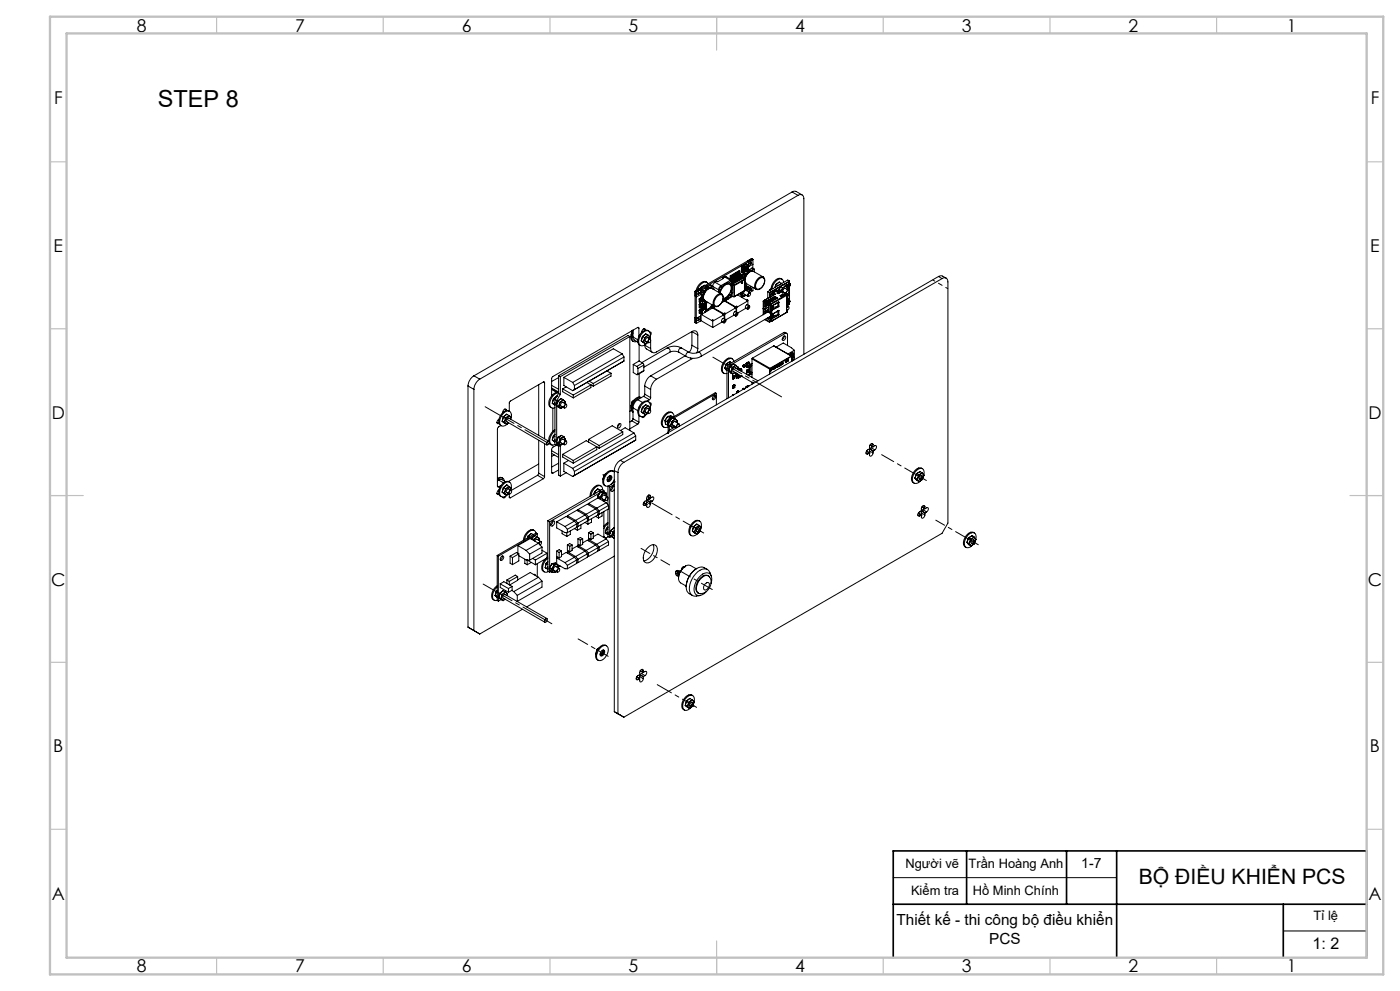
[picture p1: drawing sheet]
<svg xmlns="http://www.w3.org/2000/svg" width="420mm" height="297mm" viewBox="0 0 420 297" stroke-linecap="round" stroke-linejoin="round" font-family="sans-serif">
<defs><g id="words">
<text font-size="7.1" x="47.3" y="32.1">STEP 8</text>
<text font-size="6.3" x="341.6" y="265">BỘ ĐIỀU KHIỂN PCS</text>
<g font-size="5.3">
<text x="41" y="9.5">8</text>
<text x="88.5" y="9.5">7</text>
<text x="138.5" y="9.5">6</text>
<text x="188.5" y="9.5">5</text>
<text x="238.5" y="9.5">4</text>
<text x="288.5" y="9.5">3</text>
<text x="338.5" y="9.5">2</text>
<text x="386" y="9.5">1</text>
<text x="16.2" y="31.3">F</text>
<text x="411.2" y="31.3">F</text>
<text x="16.1" y="75.4">E</text>
<text x="411.1" y="75.4">E</text>
<text x="15.5" y="125.5">D</text>
<text x="410.5" y="125.5">D</text>
<text x="15.4" y="175.5">C</text>
<text x="410.4" y="175.5">C</text>
<text x="16" y="225.5">B</text>
<text x="411" y="225.5">B</text>
<text x="15.5" y="269.8">A</text>
<text x="410.5" y="269.8">A</text>
<text x="41" y="291.4">8</text>
<text x="88.5" y="291.4">7</text>
<text x="138.5" y="291.4">6</text>
<text x="188.5" y="291.4">5</text>
<text x="238.5" y="291.4">4</text>
<text x="288.5" y="291.4">3</text>
<text x="338.5" y="291.4">2</text>
<text x="386" y="291.4">1</text>
</g>
<text font-size="4.8" x="393.8" y="284.4">1: 2</text>
<g font-size="4.6">
<text x="269" y="277.4">Thiết kế - thi công bộ điều khiển</text>
<text x="296.8" y="282.9">PCS</text>
</g>
<text font-size="4.2" x="324.4" y="260.1">1-7</text>
<g font-size="3.9">
<text x="271.6" y="260.1">Người vẽ</text>
<text x="290.6" y="260.1">Trần Hoàng Anh</text>
<text x="273.3" y="268.2">Kiểm tra</text>
<text x="291.9" y="268.2">Hồ Minh Chính</text>
<text x="394.1" y="275.7">Tỉ lệ</text>
</g>
</g></defs>
<path d="M213.9 107l20.6 11.9M145.5 121.9l20.7 11.9M144.9 175l20.7 11.9" fill="none" stroke="#000" stroke-width=".3" stroke-dasharray="15.2 1.3 1.3 1.3" stroke-dashoffset="5.2"/>
<path d="M213.7 176.7l-9.8-5.7" fill="none" stroke="#000" stroke-width=".3" stroke-dasharray="15.2 1.3 1.3 1.3" stroke-dashoffset="11.5"/>
<path d="M192.3 164.4l8.6 4.9" fill="none" stroke="#000" stroke-width=".3" stroke-dasharray="15.2 1.3 1.3 1.3" stroke-dashoffset="12.2"/>
<path d="M279.8 83.9l4.5 2.6" fill="none" stroke="#000" stroke-width=".3" stroke-dasharray="15.2 1.3 1.3 1.3" stroke-dashoffset="14.5"/>
<path d="M211.1 159.7l-15.6-9" fill="none" stroke="#000" stroke-width=".3" stroke-dasharray="15.2 1.3 1.3 1.3" stroke-dashoffset="8.1"/>
<path d="M182.5 196.7l-9.1-5.2" fill="none" stroke="#000" stroke-width=".3" stroke-dasharray="15.2 1.3 1.3 1.3" stroke-dashoffset="11.9"/>
<path d="M209 212l-11.8-6.8" fill="none" stroke="#000" stroke-width=".3" stroke-dasharray="15.2 1.3 1.3 1.3" stroke-dashoffset="10.3"/>
<path d="M293.5 163.3l-12.8-7.4" fill="none" stroke="#000" stroke-width=".3" stroke-dasharray="15.2 1.3 1.3 1.3" stroke-dashoffset="7.4"/>
<path d="M277.9 144l-13.4-7.7" fill="none" stroke="#000" stroke-width=".3" stroke-dasharray="15.2 1.3 1.3 1.3" stroke-dashoffset="7.7"/>
<path d="M184.6 144.4l-3.8-2.1" fill="none" stroke="#000" stroke-width=".3" stroke-dasharray="15.2 1.3 1.3 1.3" stroke-dashoffset="15"/>
<g fill="none" stroke="#000" stroke-width=".3">
<path d="M237.6 57.5l.7-.2 .6 .1 1.7 1M237.6 57.5l1.8 1.1M237.6 57.5l-95.4 55.1M239.4 58.6a1.07 1.07 0 0 1 1.2-.2 1.07 1.07 0 0 1 .6 1.2v46.6M239.4 58.6l-95.5 55M222.4 79.9l.1 1M222.5 79.9h.1M222.5 80h.1M222.5 80l.3 .1M222.5 79.9l.3 .2M222.5 79.8v.2M222.5 79.8l.3 .2"/>
<path d="M222.8 80l.4 .2M222.8 80h.1M222.8 80v1.2M223.8 79.9v.2zM224 79.8l.3 .2M224 79.8h.1M224 79.8l.1 .1M224.1 79.2l-1.3 .8M224.1 79.2h.1M224.1 79.9l-.1 .2M224.1 80l-.1 .1M224.1 79.2l-.4-.1-1.2 .7"/>
<path d="M224.1 79.9h.1M224.1 79.2l.4 .3M224.2 79.8l-.1 .1M224.2 79.7l-.1 .2M224.2 78.2h.1M224.2 79.7l.1 .1M224.3 79.7l-.1 .1M224.3 79.7l.1 .2M224.3 79.8l-.1 .2M224.3 79.8v.1M224.3 79.8h.1M224.3 79.9h.1"/>
<path d="M224.3 79.9v.1M224.3 79.8l.1 .1M224.4 79.6h.1M224.4 79.9h.1M224.4 79.6l-.2 .4M224.4 79.6l-.1 .2M224.5 79.5l-1.2 .6M224.5 79.5v1.2M224.6 79.9h.1M224.6 78.5v1.4M225.1 78.7l.4-.1-.3 .5zM225.4 78.6v.2l-.3 .3 .3-.3z"/>
<path d="M225.5 77.5h.1M225.5 77.5l-1.3 .7M225.8 77.7l-1.2 .8M225.8 77.7h.1M225.8 77.7l-16.9 9.8M225.8 79.2v1.2M225.8 77.7l-.3-.2-17 9.8M225.9 77.7v1.5l-1.3 .7M225.9 77.7l-1.3 .8M189.7 99.1h.1M189.7 99.1l-.3 1.1M189.7 99.1l.1 .1"/>
<path d="M189.7 99.1l.2-.1v2M189.7 99.1l-.2 .8M189.8 99l-.1 .1M189.9 99.1l-.3 .5a1.87 1.87 0 0 0 .5 2.7M189.9 99.7a1.82 1.82 0 0 0 .4 2.7l.8-.1M191.3 98.1h.3l.1 .3M191.3 98.1l-25.5 14.8-.3 .5v5M191.3 98.1l.4 .3M191.7 98.4v2.4M192.5 99.4l.2 .1M192.5 99.5v.1M192.6 99.3l.2 .1"/>
<path d="M193.1 98.6l.5 .2M193.6 98.8l-.1-.3-.4 .1-.6 .9M193.6 98.8v.2M194.6 99.2l-.3-.1a2.56 2.56 0 0 0-2.8 2.3 1.54 1.54 0 0 0 .6 2.1M194.9 99.5l.4 .2-.2 .8M207.6 99.4l-10.6 6.1a1.07 1.07 0 0 1-1.3 .1 1.07 1.07 0 0 1-.5-1.1M207.6 99.4a1.07 1.07 0 0 1 1.2-.2 1.07 1.07 0 0 1 .5 1.2M207.6 99.4l1.7 1M207.6 99.4v4.1M208.5 95.2h.1M208.5 96.7h.1M208.5 87.3h.1"/>
<path d="M208.5 88.7h.1M208.5 87.3v9.4M208.5 87.3l.4 .2M208.5 96.7l.4 .2M208.9 87.5v9.4M208.9 87.5l.1 1.5M208.9 95.5l.1 1.4M208.9 95.5h.1M208.9 96.9h.1M208.9 87.5l.1 .1M208.9 88.9l.1 .1M209.5 87.7l.2-.1 .1 .3-.4 .3z"/>
<path d="M209.7 95.6l-.3 .5zM209.7 87.6v.3l-.3 .3 .3-.3zM209.8 86.6l-1.3 .7M209.8 89.6l.1 1M209.8 91.3l.1 .9M209.8 93l.1 .9M209.8 93l.1 .1M209.8 89.6l.1 .1M209.8 91.3l.1 .1M209.8 93h.1M209.8 91.3h.1M209.8 89.6h.1"/>
<path d="M209.8 91.3h.3M209.8 89.6h.3M209.9 92.2h.1M209.9 93.8h.2M209.9 89.7v.9M209.9 91.4v.8M209.9 93.1v.8M209.9 90.4l.2 .1M209.9 92.1h.2M209.9 91.2l-.1 .1M209.9 92.9l.2 .1M209.9 92.9l-.1 .1"/>
<path d="M209.9 91.2l.2 .1M209.9 89.5l.2 .1M209.9 89.5l-.1 .1M210 93.1h.1M210 93.2h.1M210 93.9h.1M210 91.3h.1M210 91.5h.1M210 92.2h.1M210 89.7h.1M210 89.8h.1M210 89.7v.1"/>
<path d="M210 90.4v.2M210 91.3v.2M210 92.1v.1M210 93.1v.1M210 93.8v.1M210 93.9h-.1M210 90.5l-.1 .1M210 92.8v.1M210 91.1v.1M210 89.5h.1M210 92.8l.2 .1M210.1 93.3v.2"/>
<path d="M210.1 90v.1M210.1 91.6v.2M210.1 92.8h.3M210.1 93.8l-.1 .1M210.1 91.1l.1 .1M210.1 92.1l-.1 .1M210.1 89.5h.1M210.1 90.5l-.1 .1M210.1 89.7h.1M210.1 89.8h-.1M210.1 91.4h.1M210.1 93.1l-.2 .1 .2 .1"/>
<path d="M210.1 91.4l-.2 .1 .2 .1M210.1 89.7l-.2 .1 .2 .2M210.1 93l-.1 .1M210.1 93l-.2 .1M210.1 91.3l-.2 .1M210.1 89.6l-.2 .1M210.1 93.8h.1M210.1 90.4v.1M210.1 92.1h.1M210.1 86.8l-1.2 .7M210.1 94.7l-1.2 .8M210.1 94.7l.1 .1"/>
<path d="M210.1 90.1v.3M210.1 91.8v.3M210.1 93.5v.3M210.1 86.8h.1M210.2 86.8v1.5l-1.2 .7M210.2 94.8v1.4M210.2 96.2l-1.2 .7M210.2 92.7l-.2 .1M210.2 89.4h.1M210.2 92.9l-.1 .1M210.2 91.2l-.1 .1M210.2 89.5l-.1 .1"/>
<path d="M210.2 93h.2zM210.2 89.7h.1M210.2 91.3v.1M210.2 91l-.2 .1M210.2 91l-.1 .1M210.2 89.4l-.2 .1M210.3 89.4h.1l-.2 .1M210.3 91l.1 .1M210.3 96.1l3.5 2M210.3 94v2.1M210.3 94l.2 .2M210.3 94h.3"/>
<path d="M210.3 96.1l-.1 .1M210.3 86.1h.1M210.3 86.1l-.1 .2M210.3 86.1l.1 .1M210.4 92.8h.1M210.4 91.1h.1M210.4 89.5h.1M210.4 91.3h-.2M210.4 92.8l-.2 .1M210.4 91.1l-.2 .1M210.4 89.5h-.2M210.4 89.6l-.2 .1"/>
<path d="M210.4 92.4h.1M210.4 92.4l.2 .1M210.4 87.3v2.3M210.4 91.1v.2M210.4 92.4v.6M210.4 91.3h.2M210.4 93l.2 .1M210.4 89.6l.2 .1M210.4 92.8h-.3M210.4 87.3l.5 .3M210.4 92.2v.2M210.4 91.1l.1 .1"/>
<path d="M210.4 91v.1M210.4 91.1l.2 .1M210.5 92.2v.1M210.5 92.3v.1M210.5 92.3l-.1 .1M210.5 92.2h.1M210.5 91h.1M210.5 91.1h.1M210.5 91.1h-.1M210.5 94.3l3.1 1.7M210.5 94.2v.1M210.5 92.4h.1"/>
<path d="M210.5 89.3l.2 .1M210.5 89.3h.1M210.6 93.1v.1M210.6 89.7l-.5 .4M210.6 91.4v.1M210.6 92.5v.6M210.6 93.1l-.5 .2M210.6 89.7l-.5 .3M210.6 91.4l-.5 .2M210.6 91.2v.2M210.6 92.1h.1M210.6 90.9h.1"/>
<path d="M210.6 93.5l-.5 .3M210.6 90.2l-.5 .3M210.6 86.9l-.2 .4M210.6 93.2v.3M210.6 94l-.1 .3M210.6 92.1l-.1 .1M210.6 93.2l-.5 .3M210.6 90.2l-.5 .2M210.6 91.5l-.5 .3M210.6 86.9l.5 .3M210.6 90h.1M210.6 90l.4 .2"/>
<path d="M210.6 94l-.1 .2M210.7 91.4h.1M210.7 92.7h.1M210.7 91.6h.1M210.7 92.9h.1M210.7 88.5v1l.4 .4M210.7 91.4v.1M210.7 91.5h.1M210.7 92.8h.1M210.7 91.3h.1M210.7 91.3v.1M210.7 92.6h.1"/>
<path d="M210.7 92.1v.1M210.7 92.2v.1M210.7 92.2h.1M210.7 92.1h.1M210.7 90.9h.1M210.7 90.9v.1M210.7 91.3l-.1 .6-.5 .2M210.7 92.6v.3M210.7 91.3l.1 .1M210.7 92.2l.2 .1M210.7 92.1l-.2 .1M210.7 90.9l-.2 .1"/>
<path d="M210.7 90l.5 .4 .4-.2M210.7 89.4l.4 .5M210.7 89.4l-.1 .8M210.7 92.6v.1M210.7 90.9l.2 .1M210.7 91.2h.1M210.7 92.5h.1M210.7 91.5v.1M210.7 92.8v.1M210.7 92.3h.1M210.7 91h.1M210.7 88.6l.1 .9 .3 .4"/>
<path d="M210.7 91.2l.1 .4M210.7 92.3l-.2 .1M210.7 91l-.2 .1M210.8 91.4h-.1M210.8 92.6l-.1 .1M210.8 91.5h-.1M210.8 92.7h.1M210.8 91.2v.1M210.8 91.3h-.1M210.8 92.6h-.1M210.8 91.6h-.1M210.8 92.8v.1"/>
<path d="M210.8 92.9h-.1M210.8 92.5l-.1 .3M210.9 92.4l-.5 .1M210.9 87.6v1M210.9 92.1v.2M210.9 92.3v.7l-.3 .1M210.9 92.3l-.3 .2M210.9 92.8l-.5 .1M210.9 92.8h.1M210.9 88.6l-.4-.1v.8M210.9 92.1h.1M210.9 91.7v.1"/>
<path d="M210.9 92.6h.1M210.9 91v.8M210.9 91.2l-.3 .1M210.9 91.6l-.3 .1M210.9 91.7l-.8 .4M210.9 91.2h.1M210.9 91.6h.1M210.9 91v.1M210.9 92.6v.2M211.1 91h.1M211.1 91.2h.1M211.1 91.6h.1"/>
<path d="M211.1 92h.1M211.1 92.2h.1M211.1 92.5h.1M211.1 92.7h.1M211.1 92.5l-.2 .1M211.1 92.2l-.2 .1M211.1 91l-.2 .1M211.1 92v.2M211.1 91.2h-.2M211.1 91.5l-.2 .1M211.1 91.6l-.2 .2M211.1 92l-.2 .1"/>
<path d="M211.1 92.7l-.2 .1M211.1 89.9l.2 .1zM211.1 91.5h.1M211.1 87.2l-.2 .4M211.1 91h.4M211.1 91v.2M211.1 91.5v.1M211.1 92.5v.2M211.1 91.1l.4 .1M211.1 91.5h.4M211.1 91.6l.4 .1M211.1 92h.4"/>
<path d="M211.1 92.2h.4M211.1 92.5l.4 .1M211.1 92.7h.4M211.1 90h.1M211.3 85.5l-1 .6M211.3 85.5h.1M211.3 85.5l.2 .1M211.4 93.7h.1M211.4 90.6h.1M211.4 90.6v.3M211.4 91.2v.2M211.4 91.7v.3"/>
<path d="M211.4 92.2v.3M211.4 90.6l.2 .1M211.5 90.6h-.1M211.5 92.7l.1 .1M211.5 90.6l.1 .1M211.5 90.9l-.9 .3M211.5 90.9h.2M211.5 91.4l-.6 .1M211.5 91.4h.1M211.5 92l-.6 .1M211.5 92h.1M211.5 92.5l-.6 .1"/>
<path d="M211.5 92.5h.1M211.5 93.4l.2 .1M211.5 91v.2M211.5 91.5v.2M211.5 92v.2M211.5 92.6v.1M211.6 92.5h-.1M211.6 92.5h.1M211.6 91.9l-.1 .1M211.6 91.4h.1M211.6 91.9v.1M211.6 91.4h-.1"/>
<path d="M211.6 90.7l.2 .2M211.6 90.7v2.1l.2 .1M211.6 92h.1M211.6 92.8l.2 .1M211.6 90.7h.1M211.6 90.7l.3 .1M211.7 90.9l-.2 .1M211.7 90.9l-.2 .3M211.7 91.4l-.2 .1M211.7 91.4l-.2 .3M211.7 92h-.2M211.7 92l-.2 .2"/>
<path d="M211.7 92.5l-.2 .1M211.7 92.5l-.2 .2M211.7 86v.4M211.7 86h.1M211.8 86v.4M211.8 90.3l-.4 .3M211.8 92.9h.1M211.8 90.9h.1M211.8 90.9v2M211.8 90.3l-.3 .3M211.9 90.8l-.1 .1M211.9 90.8v.1"/>
<path d="M211.9 92.9l-.5 .8M211.9 92.9h.1M211.9 90.9v2M212 92.9l.4 .2M212 86.7l-.7 .9-.4 1M212 86.7h.1M212 90.4l-.4 .3M212 86.7l-.9 .5M212.1 92.8l-.1 .5M212.1 84.6l-.3-.1a2.67 2.67 0 0 0-3 2.6M212.1 85.8l-.4 .2M212.1 85.8l-.3 .2"/>
<path d="M212.1 85.8v.3M212.2 86l-1.6 .9M212.2 86v.1M212.3 90.6l-.4 .2M212.3 90.6l-.4 .3M212.4 86.1l.3 .2M212.4 86.1l-.7 .4 .3 .2M212.4 86.1h.1M212.4 85.1a1.29 1.29 0 0 0-2.2 .1l-1 1.7M212.5 86.2l-.7 .4M212.6 86.2l-.7 .4M212.7 86.3h.7"/>
<path d="M212.7 86.3h.1M213.1 85.5l.7 .2M213.1 85.5l.5 .3M213.1 85.5l-.9 .5M213.4 91.6l.1 .2-.2 .1zM213.4 86.4a2.38 2.38 0 0 0-2.1 3.6M213.5 91.6v.1M213.5 92.2v.3M213.5 92.2l.2 .1M213.5 92.2h.4l-.2 .1M213.5 91.7l-.2 .2M213.6 86.4a2.55 2.55 0 0 0-2.4 3.6l.3 .1"/>
<path d="M213.6 85.8l.3 .1M213.6 85.8l-.9 .5M213.6 96l.2 .1M213.6 96h.4M213.7 91.9h.1M213.7 91.9l-1.8 1M213.7 91.4v.5M213.7 92.3v.2M213.7 92.5l-3.1 1.6M213.8 96.1v2M213.9 92l.1 .1M213.9 85.9l1.7 1"/>
<path d="M213.9 85.9v.7M213.9 92v.4M213.9 92.4l3 1.7M213.9 92.4l-.2 .1M213.9 86.5l.1 .1M213.9 92h.3M214 96l-.2 .1M214 86.6h.1M214 86.6v.1M214 92.1v.1M214 92.2l3.2 1.9M214.2 92l-.2 .2"/>
<path d="M214.2 92l-.2 .1M214.5 84.6l-.5 .5-.2 .6M214.5 84.6l1.8 1M214.5 91.9l-.3 .1M214.9 89l.4-.3a.93 .93 0 0 1 1.2-.3 .93 .93 0 0 1 .4 1.2 2.07 2.07 0 0 1-2.3 2.1 1.85 1.85 0 0 1 .3-2.7zM215.5 91.7l-.7 .2-.5-.1M215.6 86.9v.7M216 86.9h.1M216 87.9a2.89 2.89 0 0 1 2.8-2.7 2.09 2.09 0 0 1-.3 3.2 2.02 2.02 0 0 1-1.5 1M216.1 86.9l-.3 .8M216.3 85.6l-.5 .5-.2 .8M216.5 88.1l-2.9-1.6a2.43 2.43 0 0 0-2.2 3.6l3 1.7"/>
<path d="M216.5 86h.1M216.5 88.1a2.48 2.48 0 0 0-2.2 3.7M216.5 88.1v.1M216.5 86l.1 .1M216.5 88.2a2.46 2.46 0 0 1-1 3.5M216.6 86.1a.49 .49 0 0 0-.6 .2 .49 .49 0 0 0 .1 .6M216.7 96.5l-2.9 1.6M216.8 83.3l.3 .1-1.8 1.1-.3-.2-.5 .3M216.8 83.3v.3M216.9 94.1h.3l-.1 .1M216.9 94.1l.2 .3M216.9 94.1l.2 .1"/>
<path d="M217 96.7l-.1-.1 .3 .2M217 96.7h.1M217.1 94.2v.2M217.1 94.4l-3.1 1.6M217.1 90.1h.4l-.2 .1M217.1 90.1l.2 .1M217.1 90.1v.3M217.2 90l.2 .1M217.2 93.9v1.6M217.2 93.9l.2 .1M217.2 93.9h.4M217.3 90.2v.2"/>
<path d="M217.3 90.4l-.7 .3M217.3 83l.5-.1 1.8 1.1M217.3 83l-.5 .3M217.3 83l1.8 1M217.4 90.1h.1M217.4 95.7h.2zM217.4 89.9l.1 .4M217.4 94v1.6M217.5 90.3l-.2 .1M217.5 90.3l3 1.7M217.5 95.7l-.4-.2a.64 .64 0 0 0-.5 .9l.4 .3M217.5 90.1h.1"/>
<path d="M217.5 89.8v.3M217.6 95.8a.71 .71 0 0 0-.5 .9M217.6 90h.1M217.6 93.9l-.2 .1M217.6 95.8h.1M217.6 95.8l-.5 .9M217.6 90v.2M217.6 90.2l3.2 1.8M217.7 95.8l.1 .5-.6 .5M217.7 95.8l-.5 1M217.8 89.9h.1M217.8 89.9l-.2 .3"/>
<path d="M217.8 89.9l-.2 .1M218.2 89.6h.1M218.2 89.4v.2M218.2 89.6l-.7 .5M218.5 85.1a3.2 3.2 0 0 0-2.5 2.7M218.8 88.5l-.1-.1a2.73 2.73 0 0 1-1.8 1.3M218.8 88.5l-.8 .8-1.1 .5M218.8 85.2h.1M218.9 85.2l.1 .2M219 82.9l.2 .8M219 82.7h.1M219.1 84a.44 .44 0 0 1 .5 0 .44 .44 0 0 1 .2 .4v3.3l-.2 .7-.5 .5"/>
<path d="M219.1 84l-2.8 1.6M219.1 88.9l-2.4 1.4M219.1 82.7l.2 .7M219.2 85a2.48 2.48 0 0 1 0 2.6h.1M219.2 85l.1 .1M219.3 83.4l.1 .3M219.3 87.6a.52 .52 0 0 1 0 .6 .52 .52 0 0 1-.5 .3M219.3 85.1a2.48 2.48 0 0 1 0 2.5M219.3 85.1l.2-.4-.2-.4-.5 .5a2.54 2.54 0 0 0-2.2 1.3M219.3 82.5h.1M219.3 87.6v.6l-.5 .3M219.3 84.4l-.1 .6"/>
<path d="M219.4 83.7l.3 .2M219.4 82.5l-.3 .2M219.4 82.5l.1 .8M219.5 88.8l-.4 .1M219.5 83.3l.2 .2M219.5 83.3l-.2 .1M219.6 82.6a1.17 1.17 0 0 0 .8 1.2l.1 .2M219.6 82.3l.1 .1M219.7 83.5l-.3 .2M219.7 83.5l.3 .2M219.7 83.9l.4 .5M219.7 84.1l.2 .2"/>
<path d="M219.7 82.4l.2 .7M219.8 88.8l-2 1.2M219.8 84.2h.1M219.8 85.3l.4 .2M219.8 84.7l.2 .1M219.8 85.2l.4 .2M219.9 83.1l.1 .3M219.9 84.3l.2 .1M219.9 84.3l.1 .2M219.9 84.9h-.1M219.9 84.8v.2M219.9 82.2h.1"/>
<path d="M220 83.7l.3 .5M220 84.5v.3M220 83.7l-.3 .2M220 84.8l.1 .3M220 82.2l-.3 .2M220 83.4l.3 .1M220 82.2l.1 .7M220.1 84.4l-.1 .1M220.1 82.9l.2 .3M220.1 82.9l-.2 .2M220.2 85.5l.1 .1M220.2 88.9h.1"/>
<path d="M220.2 88.9l-.8-.2 .8 .2M220.2 82.3a1.09 1.09 0 0 0 .8 1.2l.1 .1M220.2 85.4v.1M220.2 85.4l.1 .2M220.2 84l.2-.2-.2 .2M220.2 81.9l.1 .1M220.2 94.4l-2.5 1.4M220.3 83.2l-.3 .2M220.3 83.2l.3 .2M220.3 83.5l.4 .6M220.3 88.9h-.1M220.3 85.6v3.3"/>
<path d="M220.3 84.7l.2-.1-.2 .3M220.3 82l.2 .8M220.4 84v.6M220.4 84.3l-.4 .2M220.4 84l.2 .1M220.4 84.4l.2 .1M220.5 82.8l.1 .2M220.5 92.1h.3l-.2 .1M220.5 92.1l.1 .2M220.5 92.1l.1 .1M220.5 84h-.1M220.5 81.8h.1"/>
<path d="M220.5 84l.2 .1M220.5 84.5v.1M220.6 83.4l.3 .4M220.6 94.6l-.1-.1 .3 .2M220.6 94.6h.1M220.6 84.5l.1 .3M220.6 83.4l-.3 .1M220.6 84.1v.4M220.6 92.3l-3 1.8v-.2M220.6 83l.3 .2M220.6 81.8l-.3 .2M220.6 81.8l.1 .8"/>
<path d="M220.6 92.2v.1M220.7 84.1h-.1M220.7 82.6l.2 .3M220.7 82.6l-.2 .2M220.8 81.9a1.28 1.28 0 0 0 .8 1.2l.1 .2M220.8 93.9l.4-.2-.6 .9zM220.8 83.6l.2-.1-.2 .1M220.8 91.9v1.6M220.8 91.9l.2 .1M220.8 91.9h.4M220.8 81.6l.2 .1M220.9 82.9l-.3 .1"/>
<path d="M220.9 82.9l.3 .1M220.9 83.2l.4 .5M220.9 84.3v.3M221 92v1.6M221 81.7l.1 .7M221 83.7l.2 .1M221 84.1h.2M221 83.7l-.1 .6M221 84l-.4 .2M221.1 82.4l.1 .3M221.1 93.6l-.4-.2a.64 .64 0 0 0-.6 1l.4 .2M221.1 84.2l-.2 .1"/>
<path d="M221.1 83.6l.2 .1M221.1 83.6l-.1 .1M221.1 84.1v.2M221.1 81.5h.1M221.1 93.7h.1M221.2 91.9l-.2 .1M221.2 83l.3 .5M221.2 83.8v.3M221.2 83l-.3 .2M221.2 84.1l.1 .3M221.2 93.7l.1 .1M221.2 88.4l2.8 1.6"/>
<path d="M221.2 82.7l.3 .1M221.2 81.5l-.2 .2M221.2 81.5l.1 .7M221.3 83.7l-.1 .1M221.3 93.8a.7 .7 0 0 1-.5 .9M221.3 93.8l-.5 .9M221.3 82.2l.2 .3M221.3 82.2l-.2 .2M221.4 83.3l.2-.2-.2 .2M221.4 81.6a1.2 1.2 0 0 0 .8 1.2l.1 .1M221.4 81.3h.2M221.5 82.8l.4 .6"/>
<path d="M221.5 82.5l-.3 .2M221.5 82.5l.3 .2M221.6 81.3l.1 .8M221.6 83.3v.6M221.6 83.6l-.4 .3M221.6 83.3l.2 .1M221.6 83.7l.2 .1M221.7 82.1l.1 .2M221.7 83.3h-.1M221.7 83.9l-.2 .3M221.7 83.3l.2 .1M221.7 83.7v.2"/>
<path d="M221.7 81.1l.1 .1M221.8 82.7l.3 .4M221.8 83.8l.1 .3M221.8 83.4v.4M221.8 82.7l-.3 .1M221.8 81.2l-.2 .1M221.8 82.3l.3 .2M221.8 81.2l.1 .7M221.9 83.4h-.1M221.9 81.9l.2 .3M221.9 87.9l.5 .6M221.9 81.9l-.2 .2"/>
<path d="M222 87.9l.5 .3M222.1 82.9h.1M222.1 82.9h-.1M222.1 82.5l.4 .5M222.1 82.2l-.3 .1M222.1 82.2l.3 .1M222.1 82.9h.2M222.2 83.3l-.4 .2M222.2 83v.6M222.2 83l.2 .1M222.2 83.4l.2 .1M222.3 83.5l-.2 .4"/>
<path d="M222.3 82.9l.2 .1M222.3 82.9l-.1 .1M222.3 83.4v.2M222.4 82.3l.3 .5M222.4 88.5h.1M222.4 83.5l.1 .2M222.4 83.1v.4M222.4 82.3l-.3 .2M222.4 88.5l.7 .4M222.4 80.9h.1M222.4 84.8h.1M222.5 83h.1"/>
<path d="M222.5 80.9v.8l.7-.3M222.5 80.9l.3 .2M222.5 83l-.1 .1M222.5 88.7h.1M222.5 88.6h.1M222.5 80.9l.3 .3M222.5 88.6l.2 .2M222.5 88.2h.1M222.5 88.2l.6 .7M222.5 84.8l.1 .1M222.5 84.5v.3M222.6 84.9h.1"/>
<path d="M222.6 88.7h-.1M222.6 88.2l.5 .7M222.6 84.5l-.2 .2 .2 .2M222.6 84.5l.1 .1-.1 .3M222.6 88.7h.1M222.6 84.5l.2 .1-.2 .3M222.6 84.5l-.2 .3 .2 .1M222.6 84.5h.1M222.7 88.7v.1M222.7 83.3v.3M222.8 83.2h.1M222.8 81.2l-.4 .4"/>
<path d="M222.8 81.2l.4 .2M222.8 87.5l-.3 .7M222.8 83.2l.5 .5M222.8 83.2l-.1 .1M222.8 82.9l-.4 .2M222.8 82.2l.5 .3M222.8 82.2v1M222.8 87.4l-.2 .8M222.9 88.8l-.4 .3M223 83.4l.3 .1M223.1 88.9l.7-.4-.7 .4M223.1 88.9h.1"/>
<path d="M223.1 81.8l-.3 .4M223.1 81.8l.5 .3M223.2 80.2h.1M223.2 80.2v1.2M223.2 81.4h.1M223.2 83.5v.1M223.3 83.7v.2M223.3 83.7h.1M223.3 83.7l-3.1 1.7M223.3 83.7v.1M223.3 82.5v1M223.3 87.1v.1"/>
<path d="M223.4 83.8h.1M223.3 87.1h.1M223.3 80.1l-.1 .1M223.3 80.1h.1M223.3 83.8h.1M223.3 83.9l-3 1.7M223.3 87.1l-3 1.8M223.4 84.6l.2 .2zM223.4 87.1l-3.2 1.8M223.4 84.7l.1 .1M223.4 84.2l.4 .6M223.4 80.1v1.2"/>
<path d="M223.4 83.8l-.1 3.3M223.4 81.3l-.2 .1M223.4 85.1l.3 .2zM223.4 85.9l.6 .4M223.4 85.9l.4-.2zM223.4 80.5h.1M223.4 80.7h.1M223.4 81.1h.1M223.4 80.7l.1 .2M223.4 80.7l.2 .3M223.5 80.1l.1 .1M223.5 80.1l.1 .3"/>
<path d="M223.5 80.7h-.1M223.5 81l-.1 .1M223.5 80.7h.1M223.5 83.4l-.1 .9 .5 .7M223.5 80.3h.1M223.5 80.9l-.1 .2M223.5 80.3l-.1 .2M223.5 80.7l.1 .1M223.5 80.9h.1M223.6 80.3h.1M223.6 84.8l.2 .1M223.6 80.3v.1"/>
<path d="M223.6 80.9l-.2 .2M223.6 82.1l-.3 .4M223.6 80.8l.1 .2M223.6 84.8h.1M223.6 80.4h.1M223.6 80.6h.1M223.6 81h.1M223.6 80.6l.2 .1M223.6 80v.3M223.6 80v.2M223.6 80.1l-.2 .4M223.7 80.6l-.1 .2"/>
<path d="M223.7 80.6l.1 .1M223.7 80v.1M223.7 80l.1 .1M223.7 80l.1 .2M223.7 80h.1M223.7 80.3v.1M223.7 80.1v.3M223.7 80.2h.1M223.8 80.1h.1M223.8 80.7h.1M223.8 80.2l.1 .1M223.8 80.7l-.1 .2"/>
<path d="M223.8 80.7v.2M223.8 80.1l.1 .2M223.8 80.2l-.1 .1M223.8 80.7l-.1 .3M223.8 86.7h.1M223.8 80.7l.1 .1M223.8 92.4l-2.5 1.4M223.8 86.7v.4M223.8 80.5h.1M223.8 80.9h.1M223.8 85.7l.6 .3M223.8 80.5l-.1 .5"/>
<path d="M223.9 80.5h.1M223.9 80.1h.1M223.9 80.5h-.1M223.9 80.5l-.1 .2M223.9 86.8h.1M223.9 87h.1M223.9 87.1l1.1 .6a.74 .74 0 0 0-.6 1.1l-1.2-.7M224 80h.1M224 87.1a.63 .63 0 0 0-.8 .3 .63 .63 0 0 0 .2 .8M224 80l-.1 .1M224 86.3v.1M224 86.3l-.6 .4"/>
<path d="M224 80.1h.1M224 90l.2 .3M224 86.3l.2 .2M224 85.1l-.3 .2M224 90l.2 .1M224 90h.4M224 86.4l-.6 .3M224 86.4l.1 .1M224.1 85.8h.1M224.1 85.8l.1 .2M224.1 80.3l.2-.1 .1 .3-.4 .3zM224.1 80.5h.1"/>
<path d="M224.1 80.7h.1M224.1 85.8l.3 .2M224.1 80.4v.1M224.1 85.8l-.4 .3M224.1 80.6v.1M224.1 80.6h.1M224.2 80.4h-.1M224.2 80.4v.1M224.2 80.6l-.1 .1M224.2 80.4h.1M224.2 92.5v.1M224.2 92.5h.1"/>
<path d="M224.2 86v.1M224.2 92.5l.1 .1M224.2 86l-.4 .2M224.2 80h.1M224.2 80.3l.1 .1M224.2 80.3v.1M224.2 80.4l-.1 .2M224.2 80.5l-.1 .2M224.2 80.4v.2M224.2 90.1v.2M224.2 90.3l-3 1.7v-.1M224.2 80.6h.1"/>
<path d="M224.2 80.9v.4M224.2 80.6h-.1M224.2 80.9v.3M224.3 81.4l.7-.3-.6 .4M224.3 80h-.1M224.3 80.2l-.3 .2v.4M224.3 80.2h.1M224.3 80.4l-.3 .3M224.4 86h.1M224.4 90l-.2 .1M224.4 90v1.4M224.4 86l-.5 .3"/>
<path d="M224.4 86l.3 .2M224.5 81.6l-.8 .8-.4 1.1M224.5 81.5v.1M224.5 80.7l-1.1 .6M224.5 80.7h.1M224.5 81.5l-.9 .6M224.6 80.7l-.4 .2M224.6 80.7v.3M224.6 88l.3-.2a.54 .54 0 0 1 .1 .7 .54 .54 0 0 1-.6 .2zM224.6 91.6l-.3-.3a.64 .64 0 0 0-.6 1l.4 .2M224.7 91.6h.1M224.7 86.3h.1"/>
<path d="M224.7 80.9l-1.6 .9M224.7 80.9l-.1 .1M224.7 86.2l.1 .1M224.7 86.2h.1M224.7 86.3l-.8 .5M224.7 86.3l-.8 .7M224.7 86.2l-.9 .5M224.8 91.6a.68 .68 0 0 0-.6 1M224.8 86.3h.1M224.8 86.3v1.3M224.8 86.3l-1 .4M224.8 91.6l.1 .1"/>
<path d="M224.8 91.6l-.6 1M224.9 81h.1M224.9 91.7a.66 .66 0 0 1-.6 .9M224.9 81l.3 .1M224.9 81l-.7 .3 .3 .2M224.9 91.7l-.6 .9M225.2 81.2h.7M225.2 81.1v.1M225.4 86.5l-.3 .5zM225.5 85.9l-.7 .4M225.6 80.4l.6 .2M225.6 80.4l.5 .2"/>
<path d="M225.6 80.4l-.9 .5M225.8 81.3a2.3 2.3 0 0 0-2.5 2.5M225.9 86.1v1l-1 .6M226 81.3a2.3 2.3 0 0 0-2.5 2.2M226.1 80.6l.2 .1v.8M226.1 80.6l-.9 .5M227.4 83.9l.3-.3a.93 .93 0 0 1 1.3-.3 .93 .93 0 0 1 .3 1.2 2.07 2.07 0 0 1-2.3 2.1 1.85 1.85 0 0 1 .4-2.7zM229 83l-2.9-1.7a2.43 2.43 0 0 0-2.3 3.6l3 1.8M229 90.3h.4M229 92.5h.1M229 83a2.48 2.48 0 0 0-2.2 3.7M229 83h.1"/>
<path d="M229 90.3l.1 .1M229 90.3v4M229 83a2.41 2.41 0 0 1-2.2 3.7M229.1 90.4v3.9M229.4 90.3l-.3 .1M229.5 90.1h.1M229.5 90.1v3.9M229.6 90.1l1.3 .9M229.6 90l-.2 .3M229.6 91.9h.1M229.6 89.9v.2M229.6 89.9l1.3 .8"/>
<path d="M229.6 90.1l1.3 .7M229.7 89.8l-.1 .1M229.7 89.8l1.3 .8M230 90.4l-.4 .3v1.2M230 95.5l1.1 .6M230 90.8l.1 .1M230 90.8l.1 .6M230 93.3v.4M230 93.3l.1 .1M230.1 91.3v.1M230.1 90.9v.5M230.1 93.4v.3"/>
<path d="M230.2 90.7l-.2 .1M230.2 93.2l-.2 .1M230.2 90.7v.1M230.2 93.2v.1M230.2 90.8l-.1 .1M230.2 90.8l.3-.1v.7h-.4M230.2 93.3l-.1 .1M230.2 93.3l.3-.1v.3M230.3 91.4h.1M230.3 87.4l.6 .3M230.3 87.4v2M230.3 90.6v.1"/>
<path d="M230.3 92.7v.5M230.4 90.7h-.2M230.4 91.4l-.8 .4M230.5 89.9v.1M230.5 95.2h.1M230.5 90l.1 .1M230.5 95.2l.1 .1M230.6 92l-1.3 .7-.3-.2M230.6 92.6l-1 .6v.8M230.6 93.1l-.4 .1M230.6 90.1l.5 .3M230.6 91.2l.4 .2"/>
<path d="M230.6 95.2l.4 .3M230.6 91.2v2.3M230.6 95.1v.1M230.6 91.4l-1 .5M230.6 95.3l.5 .3M230.7 90.8l-.1 .4M230.9 90.8l.2 .1M230.9 96.4l-1.3-.7 1.3 .9M230.9 87.7v1.4M230.9 89.9v.1M230.9 90.7v.1M230.9 96.4v.2"/>
<path d="M230.9 89.9l-.3 .2M230.9 89.9l.5 .3M230.9 88.4h.1M230.9 88.5h.1M230.9 89.8v.1M231 90.8h.1M231 90.6v.2M231 91.4v2.4M231 94.9v.6M231 95.5h.2M231 90.6l-.1 .1M231.1 90.9l.2 .2v.3"/>
<path d="M231.1 96.2h.3M231.1 96.1l-.2 .3M231.1 96.2l-.2 .4M231.1 90.8v.1M231.1 96.1v.1M231.1 90.8l.2 .2M231.1 96.1l.2 .1M231.1 95.6l.1 .1M231.1 86.7l.3 .1M231.1 86.7l-.1 .3M231.2 86.9l-.1 .1M231.2 95.5l-.1 .1"/>
<path d="M231.2 91.5v4.6l.3 .1M231.3 91.4v.2M231.3 91.4l.1 .2M231.3 91l.1 .2M231.3 96.2h.1M231.3 91.2l-.3 .2M231.3 91.6v4.6M231.3 91.6l.2 .1M231.4 90.2l-.3 .2M231.4 91.2v.4M231.4 91.6l.2 .1M231.5 91.7v4.5"/>
<path d="M231.5 89.7h.1M231.5 86.5h.3M231.5 90.3h.1M231.6 91.7h-.1M231.6 91.7l-.1 4.5M231.6 86.4l-.5 .3M231.6 89.4v.1M231.6 89.5l-.3 .3M231.6 89.5l-.1 .2M231.7 89.4h.1M231.7 92.3l.2 .1M231.7 94.8l.2 .1"/>
<path d="M231.7 89.4l-1.1 .7M231.7 91.7v.1M231.7 92.2h.1M231.7 94.2v.2M231.7 91.7h.1M231.7 91.8h.1M231.7 92.2l.1 .1M231.7 91.8v.4M231.7 94.4v.4M231.7 94.2l.1 .1M231.7 94.4h.1M231.7 94.8h.1"/>
<path d="M231.7 90.2h.1M231.7 89.4v.2M231.7 90.2l-.5 .2M231.7 91.6v.1M231.7 94.2h.1M231.8 87.9h.1M231.8 87.9l-.9 .5M231.8 87.9l-.9 .6M231.8 91.7v.1M231.8 94.3v.1M231.8 91.7l.2-.2v.7M231.8 94.3l.2-.3v.7"/>
<path d="M231.8 91.8v.5M231.8 94.4v.5l.2-.2M232 88.2h.1M232 92.2l-.2 .1M232 88.2v.3M232 92.1v.1M232 94.6v.1M232 89.6l.4 .2M232 89.6l-1.1 .3M232 92.1h.1M232 94.6h.1M232.1 88.1l-.1 .1"/>
<path d="M232.1 91.4v.7M232.1 93.9v.7M232.1 88.1l.3 .2M232.1 88.1l.4 .1M232.2 87.3l-.3 .5 .1 .4M232.2 87.3h.1M232.2 87.3l.1 .3M232.2 87.3l-.3 .6 .2 .2M232.2 89.4l-.2 .2M232.2 89.4l.4 .2M232.3 87.6l-.2 .3 .4 .2M232.3 88.9h.2"/>
<path d="M232.3 89h.2M232.3 88.9l-1.8 1M232.3 88.9v.1M232.3 89l-1.8 1M232.4 89.8l-1 .4M232.4 89.2l.3 .1M232.4 89.2l-.2 .2M232.4 89v.2M232.5 88.9l.7 .3M232.5 88.9v.1M232.5 89l.7 .4M232.5 88.1v.1"/>
<path d="M232.5 88.2l-3.1 1.7M232.5 88.2l-2.8 1.6M232.6 87.1h.2M232.6 87.1h.1M232.6 87.1l.3 .1v.2M232.6 87.1l.1 .2M232.6 87.1l.3 .1M232.6 87.1l-.4 .2M232.6 89.6l-.2 .2M232.7 87.3l.1 .2M232.7 87.3l-.4 .3M232.7 89.3v.1"/>
<path d="M232.7 89.4l.1 .1M232.7 89.4l-.1 .2M232.8 89.4v.1M232.8 85.3l-.3 .8M232.8 85.3h.1M232.8 89.5l-.1 .1M232.8 87.1h.1M232.8 85.3l.6 .3M232.8 87l.2 .2M232.9 87.2v.2M232.9 87.2h.1M232.9 87.3v.1"/>
<path d="M232.9 87.2l.9 .5M232.9 87.3l.9 .5M232.9 87.2v.1M233 87.2l-.1-.1a.82 .82 0 0 0-.8 .2 .82 .82 0 0 0-.1 1l-.1-.1M233.1 87.8l.3-.1 .3 .2-.3 .1zM233.2 89.4l-2.1 1M233.2 89.2v.2M233.3 87.2l.5-.3 .5 .3-.5 .3zM233.4 90.8l-1.2 .5M233.4 90.8v1M233.4 93.3v1M233.4 91.8l-1.3 .3"/>
<path d="M233.4 93.3l-1.2 .6M233.4 94.3l-1.3 .3M233.4 87.7l-.2 .2M233.4 87.2l.6 .2M233.4 87.2v.1M233.4 87.2l.5 .3M233.5 91.9h.1M233.5 91.9l-1.9 1M233.5 94.4h.1M233.5 94.4l-1.9 1M233.5 90.6l-.5 .3M233.5 90.6l-.1 .2"/>
<path d="M233.5 93.1l-.5 .3M233.5 93.1l-.1 .2M233.5 90.5v.1M233.5 93.1h.1M233.6 93v.1M233.6 90.5h.1M233.6 94.4l-2 1.1M233.6 93l-2 1.3M233.6 90.5l-2 1.2M233.6 91.9l-2 1.1M233.6 94.3v.1M233.6 91.8v.1"/>
<path d="M233.6 91.7l-.2 .1M233.6 91.8l-.1 .1M233.6 94.2l-.2 .1M233.6 94.3l-.1 .1M233.6 86.8h.2M233.6 90.5v1.3M233.6 93.1v1.2M233.6 86.8l.9 .5M233.6 86.8l-.7 .4M233.8 86.8l.8 .5M233.8 84.6l-1 .7M233.8 86.9v.1"/>
<path d="M233.8 87l.4 .3M233.8 87l-.4 .2M233.8 84.6h.1M233.8 87.7v.1M233.8 84.6l.6 .3M233.9 87.5h.1M234 88.6l.5 .3M234.1 85.9l-.3 .9M234.1 85.9l-3.2 1.9v1.3M234.1 85.9h.1M234.1 85.9l.6 .4M234.4 84.9l.1 .1"/>
<path d="M234.4 84.9l-.8 .6M234.5 84.9v.1M234.5 85l-.2 .1M234.5 85h.1M234.5 88.9h.1M234.5 87.3l.1 .2M234.5 87.4h.1M234.5 87.4l1.5 .9M234.5 87.4l-.7 .4M234.5 87.3l-.7 .4M234.5 87.4v.1M234.6 83.7l-.3-.2a2.95 2.95 0 0 0-3 3.1"/>
<path d="M234.7 86.3h.1M234.7 86.3l-.3 .9M234.8 86.3l-.3 .9M234.8 88.3l.5 .1M234.8 88.3l-.8 .3M234.8 88.1v.2M234.8 88.1l.5 .3M234.8 88.1l-.8 .5M235.1 99.7l.3-.1 .6 .3M235.1 84.6a1.06 1.06 0 0 0-.7-1 1.06 1.06 0 0 0-1.2 .3l-.9 .9-.7 1.7M235.1 85.3h.1M235.1 99.7l.4 .2"/>
<path d="M235.1 99.7l-16.3 9.4M235.1 85.3l-1 .6M235.1 85.3l.7 .4M235.2 88.4l-.7 .4-.3-.2M235.2 85.3l1.6-1v6.9l-.6 .3M235.3 88.4l-.8 .5M235.5 87.8l-.1 .1M235.5 99.9a.44 .44 0 0 1 .5 0 .44 .44 0 0 1 .3 .5v3.1M235.5 99.9l-16.2 9.5M235.6 86.4l1 .6a.72 .72 0 0 0-.6 1.1l-1-.6M235.7 87.9l.3 .1-.2 .1M235.8 86.5a.64 .64 0 0 0-.8 .3 .64 .64 0 0 0 .1 .8"/>
<path d="M235.8 85.7l.5 .6M235.8 85.7l-1 .6M235.8 85.7l.5 .7M235.8 85.7l-1.1 .6M235.8 85.7h.1M235.9 85.6h.1M235.9 85.8h.1M235.9 85.6l-.1 .1M235.9 85.7h.1M235.9 85.5v.3M235.9 85.5h.1M235.9 85.7h-.1"/>
<path d="M235.9 85.7v.2M236 89.5l.1-.1a.38 .38 0 0 1 .2 .4 .38 .38 0 0 1-.3 .3M236 89.6h.3l-.3 .4M236 88.3l.1 .2M236 90.7h.1M236 90.8h.1M236 90.6l.1 .2M236 92.8l.1 .2M236 93h.1M236 85.8h.1M236 85.9h.1M236 91.5l.6 .4-.6 .4"/>
<path d="M236 92.5l.5-.6a.58 .58 0 0 1 .2 .7 .58 .58 0 0 1-.6 .4M236 92.8v.1M236 88.3l-4.7 2.7M236 89.1l.1 1.7M236 88.3h.1M236 90.4h.1M236 85.6h.1M236 85.7h.1M236 85.5l-.1 .1M236 85.7v.1M236 92.9h.1M236 85.5v.2"/>
<path d="M236 90.6h.1M236 92.9v.1M236 90.4l.1 .3M236 88.3h.2a.51 .51 0 0 1-.2 .8M236 85.8v.2M236.1 93.6l-4.7 2.7M236.1 88.3v.2M236.1 88.5l-4.7 2.7M236.1 91.2v1.8M236.1 88.5v.5M236.1 90.8v.4M236.1 93v.6"/>
<path d="M236.1 93.6l-4.7 2.6M236.1 89l-.1 .1M236.1 88.4h.1M236.1 88.4h.2l-.2 .6M236.1 85.9h.1M236.1 85.8h.1M236.1 85.4h.1M236.1 85.7h.1M236.1 85.4v.5M236.1 88.5v.3M236.1 90.8h.1M236.1 90.3h.1"/>
<path d="M236.1 88.9v.1M236.1 90.3v.9M236.1 87.2l.4-.2a.54 .54 0 0 1 .1 .7 .54 .54 0 0 1-.7 .2zM236.1 88.4v.5M236.1 91l.2 .3zM236.2 86.2l.2 .2-.1 .4v-.6M236.2 85.7h.1M236.2 85.8h.1M236.2 85.9h.1M236.2 85.4h.1M236.2 85.4l-.1 .5M236.2 85.8h.2"/>
<path d="M236.2 85.4h-.1M236.2 89.4l-.2 .1M236.2 90.3h.1M236.2 90.3h-.1M236.2 90.3l-.1 .5M236.3 88.4h.1M236.3 89.4h.1M236.3 85.9h.1M236.3 86.5l-.1 .2M236.3 85.8l-.1 .1M236.3 89.3l.1 .4-.4 .5a.41 .41 0 0 0 .4-.4 .41 .41 0 0 0-.4-.4M236.3 88.3l.1 .3-.4 .5"/>
<path d="M236.3 85.8h.1M236.3 86.4l-.1 .4M236.3 86.3v.1M236.3 90.2v.6M236.3 90.2h.1M236.3 90.8h.1M236.3 85.7h.1M236.3 86.4l-.1 .3M236.3 91.3l-.2 .3M236.3 85.9h-.2M236.3 85.7l-.1 .1M236.4 85.6h.1"/>
<path d="M236.4 85.7h.1M236.4 85.3h.1M236.4 85.3h-.1M236.4 85.3l-.1 .6M236.4 85.3v.5M236.4 90.3h.1M236.4 90.2h.1M236.4 90.6h.1M236.4 90.2v.4M236.4 90.6h.2M236.5 85.4h.1M236.5 85.6h.1"/>
<path d="M236.5 90.1h.1M236.5 85.7h.1M236.5 85.6l.1 .1M236.5 85.3l.3 .1M236.5 85.3h.1M236.5 90.1l-.2 .1M236.5 90.7l-.2 .1M236.5 85.2h.1M236.5 90.6h.1M236.5 90.7h.1M236.5 90.2h.1M236.5 85.4v.1"/>
<path d="M236.5 85.2v.2M236.5 90.5v.2M236.5 85.2h.2M236.5 90.5h.1M236.5 90.4h.1M236.5 90.3h.1M236.5 85.5l.1 .1M236.5 90.2v.4M236.5 85.6h.2M236.5 85.5h.3M236.5 85.2v.1M236.5 85.5v.1"/>
<path d="M236.6 85.6h.1M236.6 85.5h.1M236.6 85.2h.1M236.6 85.3h.1M236.6 90.5h.1M236.6 90.6h.1M236.6 85.2v.1M236.6 90.2h.1M236.6 90.4h.1M236.6 85.4h.1M236.6 85.1v.2M236.6 85.4v.2"/>
<path d="M236.6 90.1v.4M236.6 85.3h-.1M236.6 90.1l-.3 .1M236.6 90.5l-.1 .1M236.6 90.3h.1M236.6 85.5l.1 .1M236.7 85.6h.1M236.7 85.5h.1M236.7 85.4h.1M236.7 85.1h.1M236.7 85.3h.1M236.7 85.2h.1"/>
<path d="M236.7 85.2v.1M236.7 85.4v.2M236.7 85.6l-.1 .1M236.7 85.1l-.1 .1M236.8 85.4h.1M236.8 85.5h.1M236.9 84.2l-.6-.3-6 3.5M236.9 84.2l-6 3.5M236.9 84.2v7l-.7 .4M281.6 82.9l.9-.2 1.3 .7M281.6 82.9l1 .6M281.6 82.9l-95.5 55.1"/>
<path d="M282.6 83.5a1.07 1.07 0 0 1 1.2-.1 1.07 1.07 0 0 1 .6 1.1v72.3l-1.8 3-95.5 55.1M282.6 83.5l-95.5 55.1M140.4 115.7v72.3l3.5 2 12.8-7.4M140.4 115.7l1.8 1M142.2 112.6a3.9 3.9 0 0 0-1.8 3.1M142.2 116.7v72.3M142.2 112.6l1.7 1M143.9 113.6a4.1 4.1 0 0 0-1.7 3.1M161.6 115.3v15.2M163 114.5h.3l.1 .2M163 114.5l-9.9 5.7-.3 .4v2.6M163 114.5l.4 .2"/>
<path d="M163.4 114.7v16.8M165.5 116.5l.4 .2M165.5 116.6l.6 .3M165.5 118.4l.1 .1M165.5 115.5l2.1 1.2M165.5 116.3l2.1 1.2M165.5 118.4h.2M166 119.5l-.3 1.3M166 119.5h.1M166.1 119.5l.4 .3M166.5 119.7l.5 .3M166.5 119.7v13.5"/>
<path d="M167 118.7l-1 .8M167 118.7h.1M167 117.6l-1.5-.9 1.9 .9M167.6 117.7a3 3 0 0 0-3 3.5l.1 .4 .7 .6M167.6 117.8a3.1 3.1 0 0 0-2.3 4.3l.4 .2 .8-.1M167.6 112.6l.5 .3M167.6 117.9l.5 .3M167.6 112.6v5.3M167.6 117.9l-1.1 1.8M167.6 113.2l-2.1 1.1M168.1 118.2l-1.1 1.8M168.1 112.9v5.3"/>
<path d="M168.3 119.5h.1M168.3 119.5l-1 .7M168.3 119.5l.6 .3M168.8 116.6v.8l3.2 1.8M168.8 116.6l3.2 1.8M168.9 119.8l.7 .6M168.9 119.8l-1 .8M168.9 119.8v.1M168.9 119.9l-.9 .7M168.9 119.9l.7 .5M169.2 113.1v2.4l2.6 1.6M169.2 113.1l2.6 1.5"/>
<path d="M169.9 116l-1.1 .6M171.8 114.6l.5 .9M172 118.4v.8M172.3 115.5v1.3l-.5 .3M176 114.6l1.3 .8M176.7 114.2l1.3 .7M177.3 115.4v.8l-5.3 3M177.3 115.4l-5.3 3M177.3 115.4l.7 .3M178 114.9v.8M182 111.2l1.3 .7M183.3 111.9l-5.3 3"/>
<path d="M183.3 111.9v.8l-5.3 3M186.7 106l-14.9 8.6M186.7 106l.5 1M186.7 106l-2.7-1.5-14.8 8.6M187.2 108.2l-.5 .3M187.2 107l-14.9 8.5M187.2 107v1.2M187.2 108.2l-15.4 8.9M188.9 100.9l-20.8 12M188.9 100.9v28.1M188.9 100.9l-.5-.4-20.8 12.1M189.3 100.4h.1"/>
<path d="M189.4 100.3l-.1 .1M189.9 101l.2 .8 1.2 .7M189.9 101l1.4 .8M190 109.2v2.5l1 .6 .4-.2M190 109.2l1 .6M190.1 120l-.4 .3M190.2 119.9l-.5 .4M191 109.8l.4 .6M191.3 119.8a3.1 3.1 0 0 0-1.4 2.4M191.3 119.8l1.5 .8M191.4 110.4v1.7M191.7 103.3v4.9"/>
<path d="M191.7 112v7M191.7 108.2l-1.7 1M191.7 108.2l1.1 .6M192.4 102.2h.1M192.4 102.2l1.3 .9M192.4 102.2l.6 .3M192.7 100.9l-.3 1.3M192.7 100.9h.1M192.8 100.9l.6 .3M192.8 108.8l.3 .6M192.8 108.8l-1.8 1M193 102.5l.7 .6"/>
<path d="M193.1 118.8l1.7 1M193.1 118.8l-1.8 1M193.1 102.5l.6 .5M193.1 102.5h-.1M193.1 111.1l-1.8 1.2M193.1 109.4l-1.7 1M193.1 111.1l-1.7 1M193.1 109.4v1.7M193.4 101.2v.1M193.4 101.2l-.4 1.3M193.4 103.5l.3 .9 2 1.2M193.4 118.1l-.3 .7"/>
<path d="M193.4 101.3l-.3 1.2M193.4 103.5l1.8 1M193.4 103.4v.1M193.4 115.7v2.4M193.4 115.7l1.8 1M193.4 118.1l1.8 1.1M193.7 100.1h.1M193.7 100.1l-1 .8M193.7 100.1l.7 .3M193.7 103v.1M194.3 102.6l-.6 .5M194.3 101.2l.8 .4a.74 .74 0 0 0-.6 1.1l-.8-.4"/>
<path d="M194.4 100.4l.7 .6M194.4 100.4l-1 .8M194.4 100.4v.1M194.4 100.5l-1 .8M194.4 100.5l.7 .5M194.5 101.3a.63 .63 0 0 0-.8 .3 .63 .63 0 0 0 .2 .8M194.7 101.8l.3-.1a.54 .54 0 0 1 .1 .6 .54 .54 0 0 1-.6 .3zM194.8 119.8l-.7 .4M195.1 101a1.3 1.3 0 0 0-.6-1.8 1.3 1.3 0 0 0-1.8 .6l-.7 1.1a1.81 1.81 0 0 0 .4 2.7 2.11 2.11 0 0 0 1.8-.9M195.1 101l-.2 .5M195.1 101.1l-.1 .1M195.2 119.2l-.4 .6"/>
<path d="M195.2 112.6a3.9 3.9 0 0 0-1.8 3.1M195.2 102.1v2.4M195.2 116.7v2.5M195.2 112.6l1.8 1.1M197 113.7a3.9 3.9 0 0 0-1.8 3M200.2 104.3l1.9-.6 1.4 .2 .9 .4M200.2 104.3a.86 .86 0 0 1 .7 1.3M200.2 104.3l-7.6 4.4M200.9 105.6l1.1-.3 1.7 .3M200.9 105.6l-7.8 4.5M203.7 105.6l2.2 1.3M204.4 104.3a.86 .86 0 0 0-.7 1.3"/>
<path d="M204.4 104.3l2.3 1.3M205.6 106.6l-10.4 6M205.9 106.9l1.7 .5 1.4-.1 1.2-.4M206.7 105.6l1.2 .3 1.6-.3M206.7 105.6a.85 .85 0 0 0-.8 1.3M207.2 107.3l.4 .2M207.6 103.5l-.3 1.3-.5 .8M207.6 107.5l-10.6 6.2M207.6 103.5l1.7 1M207.8 107.4l-.2 .1M209.3 104.5l-.2 1.3M209.3 100.4v4.1"/>
<path d="M209.5 105.6l20.8-12.1a.88 .88 0 0 1 .8 1.3l-20.9 12.1M209.5 105.6a.85 .85 0 0 1 .7 1.3M214 118.7l.4-.2a.7 .7 0 0 1 .2 .8 .7 .7 0 0 1-.9 .4zM214.4 118.5l-.2 .7-.5 .4M214.9 117.9l-12.8 7.4M214.9 117.9v3.4M214.9 117.9l-.3-.2-14.2 8.2M217.5 110.3l.5 .8M217.5 110.3v.1M217.5 110.4l.6 .3M217.5 110.4l.5 .7M217.9 109l-.4 1.3"/>
<path d="M217.9 109h.1M217.9 109l-.4 1.4M217.9 109l.6 .4M218 111.1h.1M218.1 110.3l.4 .3M218.1 110.3v9.2M218.5 110.6v8.6M218.6 111h.1M218.6 111l.5 .7M218.6 111l.7 .4M218.8 109.1l-.5 .5-.2 .7M218.8 109.1l.5 .3"/>
<path d="M218.9 108.4h.1M219 108.4l-1.1 .6M219 108.4l.5 .3M219.1 109.7h.1M219.1 109.7l-.5 1.3M219.1 109.7l.6 .4M219.1 111.7h.1M219.1 111.7l.7 .4M219.3 109.4l-.6 .7-.2 .5M219.3 111.4h.1M219.3 111.4l.5 .7M219.3 111.4l.6 .6"/>
<path d="M219.7 107.6l-.3-.2a2.97 2.97 0 0 0-2.9 3.9l.7 .6M219.7 110.1l-.4 1.3M219.7 110.1h.1M219.7 115.6h.1M219.7 118.5h.1M219.7 112.7h.1M219.7 115.6l.2 .1M219.7 115.6l.2 .8M219.7 112.7l.2 .9M219.7 115.6h.3M219.7 112.7h.3M219.7 112.7l.2 .1"/>
<path d="M219.8 110.1l-.5 1.3M219.9 115.7h.1M219.9 112.8h.1M219.9 112.8v.8M219.9 115.7v.7M219.9 116.4h.1M219.9 116.3l.1 .1M219.9 113.4l.1 .2M219.9 112l-.1 .1M219.9 113.5h.1M220 111.3l6.1 3.6-.5-.3M220 115.6l-.1 .1"/>
<path d="M220 112.7l-.1 .1M220 115.4l-.1 .2M220 118.3l-.3 .2M220 112.6l-.1 .1M220 113v.6M220 115.9v.5M220 115.4l.1 .1M220 118.3h.1M220 112.6h.1M220.1 109.1l-1 .6M220.1 109.1l.6 .4M220.1 115.5l-.1 .1"/>
<path d="M220.1 112.6l-.1 .1M220.1 115.4h-.1M220.1 115.4h.1M220.1 115.4h.2M220.1 118.2l-.1 .1M220.1 118.2h.1M220.1 112.5l-.1 .1M220.1 112.5l.2 .1M220.1 112.5h.1M220.2 108.3a1.06 1.06 0 0 0-.8-.9 1.06 1.06 0 0 0-1.1 .3 3.1 3.1 0 0 0-1.2 4.1l1 .1M220.2 115.4h.1M220.2 115.5h.1"/>
<path d="M220.2 112.6h.1M220.2 115.4v.1M220.2 115.5l-.3 .2 .1 .2M220.2 115.4l-.1 .1M220.2 112.6l-.3 .3 .1 .1M220.2 112.6h-.1M220.3 115.5l.2 .1M220.3 112.6l.2 .2M220.5 112.8v.5l-.5 .3M220.5 115.6v.6l-.5 .2M220.5 115.6l-.5 .3M220.5 112.8l-.5 .2"/>
<path d="M220.5 111.7l-.7 .4M220.5 111.6l-.6 .4M220.6 110.2l6.8 3.9M220.7 110.3a.63 .63 0 0 0-.7 .3 .63 .63 0 0 0 .1 .8M220.7 109.5l-1 .6M220.7 109.5h.1M220.8 109.5l.5 .7M220.8 109.5l-1 .6M220.8 112.9h.1M220.8 111.8v1.1M220.8 112.9l.3 .2M220.9 117.4l.1 .2"/>
<path d="M220.9 113h.1M220.9 113v.2M220.9 117.4h.1M220.9 113.2l.1 .1M221 117.4v.2M221 113.1h.1M221 113.1v.2M221.1 113.1h.1M221.1 113.1l.1 .1M221.1 112l-.1 1.3M221.1 117.4h-.1M221.1 117.4h-.2"/>
<path d="M221.1 117.4l.1 .2M221.2 113.2h.1M221.2 117.6v.1M221.2 113.1h.1M221.2 113.1v.1M221.2 113.2l.3 .1M221.2 112v1.1M221.2 117.6h-.2M221.2 113.1l.3 .2M221.3 110.2l-.1 .4M221.4 117.2v.2M221.4 110.1l.1 .5"/>
<path d="M221.4 117.2h.1M221.4 110.1v.1M221.4 110.4l.1 .1M221.4 110.2v.2M221.5 113.3h.1M221.5 112.2v1.1M221.5 110.6l.3 .2M221.5 110.6l-.1 .1M221.5 110.5l.2 .1M221.6 117.3l.1 .1M221.6 110.3l.1 .2M221.6 110.1v.2"/>
<path d="M221.6 117.1v.2M221.6 117.3l-.2 .1M221.6 110.3l-.2 .1M221.6 117.1l-.2 .1M221.6 110.1l-.2 .1M221.6 110.1h-.2M221.7 110.6l.1 .2M221.7 110.5h-.2M221.7 110.5l.1 .1M221.7 110.5h.1M221.7 110.5l.4 .1M221.8 110.8h.1"/>
<path d="M221.8 110.8h-.1M221.8 110.6l.2 .2M221.8 112.7l-.1 .2M221.8 112.7h.1M221.8 110.6h-.1M221.8 110.8l-.1 .1M221.9 112.7l-.2 .2M222.1 110.6h.1M222.1 110.6l-.2 .1M222.1 110.6l.4 .3M222.1 110.6l-.3 .2M222.1 110.6l-.4 .3"/>
<path d="M222.4 110.9h.1M222.5 110.9h.1M222.5 112.7l-1 .6M222.5 112.7h.1M222.5 110.9v.4M222.5 110.9l-.4 .2M223 116.5h.1M223 116.6h.1M223 109.9h.1M223 109.5h.1M223 109.6h.1M223 109.8h.1"/>
<path d="M223 109.5l.1 .5M223 116.5v.2M223 116.5l.1 .1M223 109.9l.1 .1M223.1 116.6h.1M223.1 109.5v.1M223.1 110h.1M223.1 109.6v.4M223.1 109.9h.1M223.1 109.6h.1M223.2 116.4l-.2 .1M223.2 109.4l-.2 .1"/>
<path d="M223.2 116.4h.1M223.2 109.4h.1M223.3 116.4v.1M223.3 116.5h.1M223.3 109.5h.1M223.3 109.8h.1M223.3 109.4v.1M223.3 109.9h.1M223.3 109.9l-.2 .1M223.3 109.5v.4M223.3 116.4l-.2 .2M223.3 116.5l-.2 .1"/>
<path d="M223.3 109.5l-.2 .1M223.3 109.8l-.2 .1M223.3 109.4l-.2 .1M223.8 116v.2l.1-.2M223.8 108.9l.1 .1M223.8 108.9l.1 .3M223.8 109.7l.1 .3M223.8 109.7h.1M223.8 116h.1M223.9 109v.2M223.9 109.7v.3M223.9 108.9h.1"/>
<path d="M223.9 109.1h.1M223.9 109.7h.1M223.9 109.9h.1M223.9 116h.1M223.9 108.9v.2M223.9 109.7v.2M223.9 116v.1M223.9 108.9v.1M223.9 109.1v.1M223.9 109.9v.1M224 108.9l.2 .1M224 116h.1"/>
<path d="M224 111.3a.46 .46 0 0 0 .8 0l.4 .2M224 111.5a.46 .46 0 0 0 .8 0M224 108.9v.2M224 109.7v.2M224 110.9v1.3M224 109.1h.1M224 109.7h.1M224 109.9h.1M224 108.9h-.2M224 109.1h.2M224 109.7h.2M224 109.9h.2"/>
<path d="M224 115.9l-.2 .1M224 110.8a.36 .36 0 0 1 .5-.1 .36 .36 0 0 1 .2 .4h-.5zM224 108.9h.1M224 115.9h.1M224.1 108.9h.1M224.1 109.7h-.3M224.1 109.7h.1M224.1 115.9h.1M224.1 108.7v.2M224.1 109.2v.5M224.1 115.7v.2M224.1 108.7l.1 .1"/>
<path d="M224.1 115.7l.1 .1M224.1 110h.1M224.2 108.9h.1M224.2 109.7h.1M224.2 115.9h.1M224.2 108.9v.1M224.2 109v.1M224.2 109.7v.2M224.2 109.1h.1M224.2 109.9h.1M224.2 108.8v1.2M224.2 115.8v.2"/>
<path d="M224.2 108.8l.3 .1M224.2 110l.3 .1M224.2 115.8l.1 .1M224.5 108.9v1.2M224.7 112.5h-.2M224.7 112.5l.1-.2-.1 .3M224.7 112.4l-.3 .1M224.7 108.5l-.5 .3M224.7 108.5l.2 .2M224.7 108.5l-.6 .2M224.7 115.6l-.5 .2M224.7 115.6h.1"/>
<path d="M224.7 115.6l-.6 .1M224.7 112.5h-.1M224.8 111.1l-.2 .2-.6-.2a.44 .44 0 0 0 .4 .3 .44 .44 0 0 0 .4-.3M224.8 112.2l-.1 .2M224.8 109.9v.9M224.8 110.9v1.3M224.8 112l.5 .3 .3-.2M224.8 112h.1M224.9 108.7v1.2M224.9 108.7l-.4 .2M224.9 109.9l-.4 .2M224.9 109.7l.3 .2"/>
<path d="M225.1 109.3l.4 .2M225.2 111.5l.3 .2M225.2 109.9v1.6M225.3 111.8h.1M225.3 111.6v.2M225.5 109.5l-.3 .4M225.5 111.7l.1-.1-.7 .4M225.5 111.7h.1M225.6 114.6h.1M225.6 109.4l-.1 .1M225.6 108.9l-.7 .9M225.6 107.6v5.5"/>
<path d="M225.6 114.6v.5M225.6 107.6l5.3 3M225.7 107.3l-.1 .3M225.7 107.3l5.3 3.1M230.9 110.6h.1M230.9 110.6v1.5M231 110.4l-.1 .2M231 110.4l.1 .1M231 110.6v1.4M231.1 110.5l-.1 .1M231.2 110.7l.3-.2 .1 .3-.3 .4-.2-.1a.24 .24 0 0 0 .4-.1 .24 .24 0 0 0-.3-.3l-.1 .2zM231.8 110.5l-.2 .2"/>
<path d="M232.1 103.7l5.4 3M232.1 103.7l-6.4 3.6M232.1 103.7l5.3 3M232.2 110.1l-.4 .1h.3l.1 .5M232.7 110l-.1-.1a.23 .23 0 0 0-.4 .2 .23 .23 0 0 0 .4 .1l-.3 .3 .4-.2-.4-.1 .3-.2M232.8 104l2.2-1.2 2.5 1.4 .8 .8M232.9 109.9l-.1 .1M233.2 109.5a.28 .28 0 0 1 .2 .4 .28 .28 0 0 1-.4 .1 .24 .24 0 0 0 .4-.1 .24 .24 0 0 0-.2-.3l-.2 .2zM233.7 109.3l.2-.2-.3 .3 .1 .3 .2-.1-.3 .1zM234 109l-.4 .3-.1 .4 .5-.1M234.3 108.9l.1 .5M234.3 108.9l-.3 .7 .3-.8 .1 .6"/>
<path d="M234.7 108.6l.2 .1-.3 .1v.3l.3-.1-.3 .2zM234.7 108.9h.1M235 100.9l.4-.2a.71 .71 0 0 1 .2 .9 .71 .71 0 0 1-.9 .3zM235.3 100.7l-.2 .6-.4 .5M235.8 108.1l.2-.2-.3 .2v.4l.3-.1-.3 .1zM236 107.8l-.4 .4v.3l.4-.1M236.1 105.9l.5 .1M236.1 107.8l.2 .2-.1 .3 .4-.1M236.2 107.8h.3M236.5 107.9l-.3 .3 .3-.1M236.6 106v.2M237.2 106l-.3 .4 .8-.7 .4 .4-.6 1.1"/>
<path d="M237.2 105.9v.7M237.4 106.7l.1 .1M237.4 106.7h.1M237.4 106.7l-6.4 3.7M237.5 106.7v.2M237.5 105.7v.2M237.5 106.8v.1M237.5 106.8l-6.4 3.7M237.5 105.9a.55 .55 0 0 1 .3 .5 .55 .55 0 0 1-.3 .5M237.5 107.9l.3 .2M237.5 105.9v2.4M237.5 107.7l.6 .3"/>
<path d="M237.8 105.7l.1 .5-.3 .6M237.8 107.7l.1 .4M237.9 107.1l.2 .1M238.1 107.2v-.2l-.6 .3M238.1 107.2l-.6 .4M238.3 105l-1.7 1M238.3 105v2.8M149 126.6l.6 .3M149.7 125.7a.77 .77 0 0 0-.3 1.3l.2-.1M149.7 126.9h-.1M150.3 127.5l-.8 .5-.3 .5v17.2M150.7 126.3l.6 .5"/>
<path d="M150.7 126.3l.6 .3M150.7 126.3l1.3 .8M150.7 126.2v.1M151 124.9l-.3 1.3M151 124.9v.1M151 125l.7 .3M151 125l-.3 1.3M151.3 126.6h.1M151.3 126.6l.7 .5M151.4 126.6l.6 .5M151.4 122.6l.5 .3M151.7 125.3h.1"/>
<path d="M151.7 125.3l-.4 1.3M151.7 125.3l-.3 1.3M151.9 122.9l-.1-.2a.78 .78 0 0 0-1 .9M151.9 122.9v.1M152 126.4l12 6.9v-.5l.4-.5M152 124.1l-1 .8M152 124.1l-1 .9M152 124.1l.6 .4M152 127.1h.1M152.5 126.7l-.5 .4M152.6 126.7l-.6 .4M152.6 125.3l12.1 7h-.3"/>
<path d="M152.6 124.5l-.9 .8M152.6 124.5l.1 .1M152.7 124.5l.6 .6M152.7 124.6l-1 .7M152.7 124.6l.6 .5M152.8 125.4a.65 .65 0 0 0-.8 .3 .65 .65 0 0 0 .2 .8M152.9 123.3l-.3-.2a2.55 2.55 0 0 0-2.8 2.3 1.52 1.52 0 0 0 .6 2.2M153.3 125.1a1.28 1.28 0 0 0-.5-1.8 1.28 1.28 0 0 0-1.7 .6l-.8 1.1a1.81 1.81 0 0 0 .3 2.7 1.99 1.99 0 0 0 1.9-1M153.3 125.1l-.1 .5M153.3 125.1h.1M153.3 125.1v.1M161.6 139.1l-9.1 5.2"/>
<path d="M161.6 131.9v9.9M163.4 133v9.8M164.3 132.5l.3-.2a.54 .54 0 0 1 .1 .7 .54 .54 0 0 1-.7 .2zM164.8 132.7l.6 .5M165.5 135.1l2.1 1.2M165.5 135.9l2.1 1.2M165.7 131.9l.8 .6M165.7 120.9l.8 .6M165.7 131.9l.6 .4M165.7 120.8v.1M165.7 131.8v.1M165.7 120.9l.6 .3"/>
<path d="M165.8 122.3v7M166 130.6l-.3 1.2M166 130.6h.1M166.1 130.6l.4 .2M166.3 136.3l-.8 .5M166.3 132.3l.2 .1M166.3 121.2l.2 .2M166.4 132.2l-.1 .1M166.4 132.2l.1 .1M166.5 128.8a3.9 3.9 0 0 0-1.9 3.4M166.5 129.1a3.1 3.1 0 0 0-1.2 4l.8 .2 .4-.1M166.5 130.2l-.5 .4"/>
<path d="M166.5 133.2l.5 .3M166.5 120.9l-.2 .3M166.5 131.9l-.1 .3M166.5 131.7l-.2 .6M166.5 120.6l-.2 .6M166.9 132.3l.5 .8M166.9 132.3h.1M166.9 133.5l-1.1 .6-.3 .6v6.9M166.9 121.6l1.3 .8M166.9 132.3l.7 .4M166.9 121.6l.7 .3M167 120v1.2"/>
<path d="M167 121.6v10.4M167 132.5v1M167 133.5l1.1 .2v9M167.3 120.3l-.4 1.3M167.3 120.2v.1M167.3 120.3l.6 .3M167.4 133.1h.1M167.4 133.1l.6 .4M167.5 131h.1M167.5 131l-.6 1.3M167.5 131l.6 .4M167.6 133.6v8.8l.5 .3"/>
<path d="M167.6 132.7h.1M167.6 132.7l.4 .8M167.6 121.9h.1M167.6 121.9l.6 .5M167.6 138.8l-2.1 1.2M167.6 132.7l.5 .8M167.6 121.9l.7 .5M167.9 120.6h.1M167.9 120.6l-.3 1.3M168 120.6l-.4 1.3M168.1 131.4h.1M168.1 131.4l-.5 1.3"/>
<path d="M168.1 133.5h-.1M168.2 131.4l-.6 1.3M168.3 122.4h-.1M168.5 130.5l-1 .5M168.5 130.5h.1M168.5 130.5l.6 .3M168.8 136.2v.8l3.2 1.8M168.8 136.2l3.2 1.8M168.8 122l-.5 .4M168.8 133l-.7 .5M168.9 131.6l1 .6a.72 .72 0 0 0-.6 1.1l-1-.6M168.9 120.6l1 .6a.74 .74 0 0 0-.6 1.1l-1-.6"/>
<path d="M168.9 133.1l-.8 .4M169.1 131.7a.64 .64 0 0 0-.8 .3 .64 .64 0 0 0 .1 .8M169.1 120.7a.65 .65 0 0 0-.8 .3 .65 .65 0 0 0 .1 .8M169.1 130.9l.5 .8M169.1 130.8l-1 .6M169.1 130.8l.1 .1M169.2 138.8v2.5l2.6 1.5M169.2 138.8l2.6 1.6M169.2 130.9l-1 .5M169.2 130.9l.4 .8M169.5 132.4l.3-.1a.53 .53 0 0 1 .1 .6 .53 .53 0 0 1-.6 .3zM169.5 121.4l.3-.2a.54 .54 0 0 1 .1 .7 .54 .54 0 0 1-.6 .3z"/>
<path d="M169.6 120.4l-.2 .5M169.6 120.4h.1M169.6 131.7l-.1 .3 .1-.3M169.6 131.7h.1M170.6 138l-1.4 .8M172 138v.8M176.6 131.7v.8M176.6 131.7l3.1 1.8M179 133.9l-3.1-1.8-7.1 4.1M179 133.9l-7 4.1M179 133.9v.9l-7 4M179 133.9l.7 .4"/>
<path d="M179.7 133.5v.8M185.6 127.1l.3-.2a.72 .72 0 0 1 .3 .9 .72 .72 0 0 1-.8 .4l-.1-.6zM185.8 127l-.6 .9M186.1 138a3.9 3.9 0 0 0-1.8 3M186.1 138l1 .6M186.1 129l1.4-.8 2.7 1.5M186.8 129.4l-3.1-1.8-7.1 4.1M186.8 129.4v.8l-7.1 4.1M186.8 129.4l-7.1 4.1M187.1 138.6a3.8 3.8 0 0 0-1.7 3M189.3 121.6h.1M189.4 121.6h-.1"/>
<path d="M189.4 123l-.5 .3M189.5 126.1l1.8 1M189.5 126.1l-.6 .4M189.7 120.3h.1M189.7 120.3l-.3 1.2M189.7 120.3l.1 .1M189.7 120.3l-.2 .8M189.9 123.5a3.1 3.1 0 0 1 2.5-4.3l-.1-.1a2.95 2.95 0 0 0-2.9 3.9l.5 .5M189.9 125.5l-.4 .6M189.9 122.2v3.3M189.9 125.5l1.8 1M189.9 122.2l1.4 .9"/>
<path d="M190.2 129.7l-18.4 10.7M190.2 129.7l.5 1M190.7 131.9l-18.9 10.9M190.7 130.7l-18.4 10.6M190.7 131.9l-18.4 10.6M190.7 130.7v1.2M191.3 127.1l-2.4 1.4M191.7 126.5l-.4 .6M191.7 124.5v2M192.4 123.4h.1M192.4 123.4l1.3 .9M192.4 123.4l.6 .4"/>
<path d="M192.7 122.1l-.3 1.3M192.7 122.1h.1M192.8 122.1l.6 .3M193 123.8l.7 .5M193.1 123.8l.6 .5M193.1 123.8h-.1M193.4 122.4v.1M193.4 122.4l-.4 1.4M193.4 122.5l-.3 1.3M193.5 124.5l-.4 .6h-.4l-.2-.2M193.7 124.3h.1M193.7 121.3l-1 .8"/>
<path d="M193.7 121.3h.1M193.7 121.3l.7 .4M194.3 123.9l-.6 .4M194.3 122.4l.8 .5a.72 .72 0 0 0-.6 1.1l-.8-.5M194.4 121.7l.7 .6M194.4 121.7l-1 .7M194.4 121.7h.1M194.4 121.7l-1 .8M194.5 122.6a.62 .62 0 0 0-.8 .2 .62 .62 0 0 0 .2 .8M194.6 120.4l-.3-.1a2.92 2.92 0 0 0-2.6 4.2l.4 .3M194.7 123.1l.3-.2a.54 .54 0 0 1 .1 .7 .54 .54 0 0 1-.6 .2zM194.9 120.8l.4 .1-.2 .9"/>
<path d="M195.1 122.2a1.3 1.3 0 0 0-.6-1.8 1.3 1.3 0 0 0-1.8 .7l-.7 1.1a1.81 1.81 0 0 0 .4 2.7 2.11 2.11 0 0 0 1.8-1M195.1 122.2l-.2 .6M195.1 122.3l-.1 .1M199.5 126l.1 1.1M199.5 126h.1M199.5 126l.7 .4M199.6 127.1h.1M199.7 127.1l.6 .4M200.2 126.4l.1 1.1M200.2 126.4h.1M200.2 129.8h.1M200.3 124.8h.1"/>
<path d="M200.3 124.8l-.8 1.2M200.3 124.8l.6 .4M200.3 127.5h.1M200.4 125.9l.4 .2M200.4 125.9v3.5M200.4 126.1l-.2 .3M200.4 126l-.2 .4M200.5 127.3l1.4 .9M200.5 127.3l.7 .4M200.8 128.9l-.6 .9M200.8 126.1v.1M200.8 127.5v1.4"/>
<path d="M200.8 126h.1M200.8 126l-.3 1.3M200.8 126v.1M200.8 126l.7 .4M200.9 125.2h.1M200.9 125.2l-.4 .6M201 125.2l-.3 .5M201.2 127.7l.7 .5M201.2 127.7h.1M201.2 127.7l.7 .4M201.3 124.7h.1M201.3 124.7l-1 .1"/>
<path d="M201.3 124.7l.6 .4-1 .1M201.5 126.4l-.3 1.3M201.5 126.4h.1M201.6 125.2h-.6M201.7 123.7l-.3-.2a2.55 2.55 0 0 0-2.9 2.3 1.52 1.52 0 0 0 .7 2.2M201.8 125.2l-1 .8M201.8 125.2h.1M201.9 125.2l.6 .4M201.9 128.1l.5-.4-.5 .5M201.9 128.1v.1M202.2 124.8a1.11 1.11 0 0 0-.6-1.1 1.11 1.11 0 0 0-1.3 .2 3.2 3.2 0 0 0-1.2 4l.7 .2 .6-.2M202.5 126.3l1.2 .7a.71 .71 0 0 0-.6 1.1l-1.2-.7"/>
<path d="M202.5 125.6l.7 .4M202.5 125.6l-1 .8M202.5 125.6l.7 .5M202.5 125.6h.1M202.6 126.4a.63 .63 0 0 0-.7 .3 .63 .63 0 0 0 .1 .8M203 128.2l-.4-.3-1.8 1M203.2 126.1l-.2 .5 .2-.5M203.2 126v.1M203.6 127.8l.2-.6a.58 .58 0 0 0-.7 .2 .58 .58 0 0 0 .1 .7M259.8 135.7l.5 .4M259.9 135.2l.9 .5M260.8 135.7h.1"/>
<path d="M260.8 135.7l.1 .9 .3 .1 .6-.4 .1-.6M260.8 134.5h.1M260.8 134.5l-.7 .5-.3 .5v.5l.5 .1M260.8 135.1l-.1 .6M260.8 135.7l-.5 .4M260.8 135.1l1.1 .6M260.9 134.5l1 .6M261 133.4l.9 .5M261.4 134.2l1 .6M261.4 134.2l-.5 .3M261.4 133l.5 .3M261.8 133.8l-.4 .4"/>
<path d="M261.9 133.9l.7-.4 .3 .2-.1 .7-.4 .4M261.9 133.3l-.1-.3h-.4l-.5 .6-.1 1.5M261.9 133.3v.6M261.9 135.1v.6M262.4 134.8l-.5 .3M149 147.8l.6 .4M149.2 143.3l.9-.3 .7 .3M149.2 143.7l.2-.2a1.08 1.08 0 0 1 1.2-.3 1.08 1.08 0 0 1 .7 1M149.2 145.7l.1 .2h.3M149.2 145.7l.4 .2M149.4 147l.2 .1M149.6 146.9l-.6 .9 .2 .4h.4"/>
<path d="M149.6 143.9l.8-.2 1.2 .7M149.6 146.9v.1M149.6 143.9l-.4 .2M149.6 143.9l1.4 .8M149.7 146.9h-.1M149.7 148.1l-.1 .1M150.3 145.5l-.7 .4M150.7 147.5l.6 .5M150.7 147.5l.6 .3M150.7 147.5l1.3 .9M151 146.2l-.3 1.3M151 146.2h.1"/>
<path d="M151 146.2l.7 .3M151.3 147.8h.1M151.3 147.8l.7 .6M151.4 147.8l.6 .5M151.7 146.5v.1M151.7 146.5l-.4 1.3M151.7 146.6l-.3 1.2M151.8 148.6l-.4 .6h-.4l-.2-.2M152 145.4h.1M152 145.4l-1 .8M152 145.4l.6 .4M152 148.3v.1"/>
<path d="M152.6 147.9l-.6 .5M152.6 146.5l.8 .5M152.6 145.8l-.9 .7M152.6 145.8h.1M152.7 145.8l.6 .5M152.7 145.8l-1 .8M152.8 146.6a.65 .65 0 0 0-.8 .3 .65 .65 0 0 0 .2 .8M152.8 149l.3 .2M152.8 148v1M152.9 144.5l-.4-.2a3 3 0 0 0-2.9 3.5l.4 .8 .4 .2M152.9 147.2l.3-.2a.54 .54 0 0 1 .2 .7 .54 .54 0 0 1-.7 .2zM153.1 147l-.5 .5 .2 .5-.8-.4"/>
<path d="M153.3 146.3a1.29 1.29 0 0 0-.5-1.8 1.29 1.29 0 0 0-1.8 .6l-.4 .6a2.54 2.54 0 0 0-.3 3.1 1.59 1.59 0 0 0 2.2-.8M153.3 146.3l-.1 .6M153.3 146.3h.1M153.3 146.4v.1M153.4 147h-.3M159.4 159.9l-1 .8M159.4 159.9l.6 .3M160.3 159l-.3-.1a2.95 2.95 0 0 0-3 3.1M160.8 159.8a1.08 1.08 0 0 0-.8-.9 1.08 1.08 0 0 0-1.1 .3l-.9 .9-.7 1.7M160.8 159.7l.4 .2M160.8 159.7l-11.6 6.8M161.2 159.9l-11.7 6.8"/>
<path d="M161.2 159.9v1M161.3 142.4l1.7 1.1M161.3 142.4l-7.9 4.6M161.6 141.8l-.3 .6M161.6 141.8l1.8 1M163 143.5l-9.9 5.7M163.4 142.8l-.4 .7M164.4 156.1l.5 .3M164.4 156.1v15.1l.5 .3M164.9 156.4v13.6M165.5 141.6l.3 .2M165.8 156.2l.2-.1a.87 .87 0 0 1 .3 1 .87 .87 0 0 1-1 .6l-.1-.8z"/>
<path d="M165.9 156.1l-.2 .7-.5 .5M167 156.4v1.8l2.5 1.4h.7M167 156.4l2.5 1.4M167.6 140.9l-1.8 .9M168.6 159.1v.8l1.4 .9M169.5 157.8l.7 .8M169.9 141.7l-1.8 1M170 159.6v1.2M170.2 154.5v.4M170.2 158.6v1M170.2 154.5l2.5 1.5M171.1 159.1v1.1l-1.1 .6"/>
<path d="M171.8 140.4l.5 .9M172.3 156.2l.7 .8M172.3 156.2l-2.8 1.6M172.3 156.2l-2.4-1.4-2.9 1.6M172.3 158.4l.9 .5M172.3 141.3v1.2M172.3 142.5l-.5 .3M172.7 156l.7 .8M173 157l-2.8 1.6M173 157v1l-2.8 1.6M173 157.8h.4M173.2 157.8v1.1"/>
<path d="M173.4 152.7v.4M173.4 156.8v1M173.4 152.7l2.5 1.4M174.3 157.3v1l-1.1 .6M175.5 154.3l-2.8 1.7M175.5 154.3l-2.5-1.4-2.8 1.6M175.5 154.3l.7 .8M175.5 156.6l.9 .5M175.9 154.1l.7 .8M176.2 155.1v1.1l-2.8 1.6M176.2 155.1l-2.8 1.7M176.2 156h.4"/>
<path d="M176.4 156v1.1M176.6 159.7l.7-.5 .7 .5M176.6 150.9v.4M176.6 154.9v1.1M176.6 159.7v1.6l.7 .4M176.6 150.9l2.4 1.4M176.6 159.7l.7 .4M177.4 155.5v1l-1 .6M178 159.7l-.7 .4M178 159.7v1.6l-.7 .4M178.4 147.4h.1M178.4 147.4l-.2 .7"/>
<path d="M178.4 147.4l.5 .3M178.7 152.5l-2.8 1.6M178.7 152.5l-2.5-1.4-2.8 1.6M178.7 152.5l.7 .8M178.7 154.8l.9 .5M179 152.3l.7 .8M179.3 146.5l-.9 .9M179.3 146.5h.1M179.4 148.7h.1M179.4 148.7v.6M179.4 146.5l.6 .4M179.4 148.7l.6 .3"/>
<path d="M179.4 148.7l.1 .6M179.4 149.2l-2.8 1.7M179.4 153.3v1l-2.8 1.7M179.4 153.3l-2.8 1.6M179.4 154.1h.3M179.4 149.2l2.5 1.5M179.6 154.1v1.2M179.7 153.1v1M180 146.9l.1 .1M180 146.9l-.2 .3M180 149h.1M180 146.9l-.5 .5"/>
<path d="M180 149l.1 .6M180 147.7l-15.1 8.7M180.1 149l.1 .7M180.1 147.5l-.7 1.2M180.1 147.5h.1M180.2 147.5l.6 .3M180.3 145.7l-.3-.2a2.98 2.98 0 0 0-3 3.3M180.6 149.5l1.1 .5-.2-.2M180.6 153.6v1.1l-1 .6M180.8 146.8a1.1 1.1 0 0 0-.6-1.2 1.1 1.1 0 0 0-1.3 .2l-1.2 1.5-.4 1.3M180.8 147.8l-.8 1.2M180.8 147.8v.1"/>
<path d="M180.8 147.9l-.7 1.1M180.9 143.6v.1M181.1 147.4h.1M181.1 147.4l-1 .1M181.1 147.4l.7 .3M181.2 150h-.4h.3M181.2 147l-.8 .4M181.2 147v.4M181.2 149.9v.3M181.2 153.3v7.8M181.2 147l-.6-.3-16.2 9.4M181.2 150h-.1"/>
<path d="M181.2 142.4h.1M181.2 142.4l-.3 1.1M181.2 142.4h.2M181.2 142.4l-.2 .8M181.3 148.4l1 .6-.5 .1-.3 .7M181.3 149.8l-.1 .2M181.4 148.5a.62 .62 0 0 0-.8 .2 .62 .62 0 0 0 .2 .8M181.6 159.7h.1M181.6 159.7l.8 .5M181.6 159.7l.6 .4M181.7 142l-.5 .4M181.8 147.7l.1 1"/>
<path d="M181.8 147.8l-1 .1M181.8 147.7l-1 .1M181.8 147.7v.1M181.8 147.8l.1 .9M181.9 150.7l-2.9 1.6M181.9 150.7l.7 .8M181.9 158.4h.1M181.9 158.4l-.3 1.3M181.9 158.4l.5 .2M182 149h.2a.54 .54 0 0 1 .1 .7 .54 .54 0 0 1-.7 .2zM182.4 156.6l-1.2 1.2M182.4 156.9l-1.2 1.5"/>
<path d="M182.4 158l-.5 .4M182.4 152.6v8.2l.5 .3M182.4 149.4v1.9M182.4 159.7l-.1 .3M182.4 159.4l-.2 .7M182.5 142.9l.8-.3a1.01 1.01 0 0 1 0 1.2 1.01 1.01 0 0 1-1.1 .4v-.7zM182.6 151.5v1l-2.9 1.6M182.6 151.5l-2.9 1.6M182.8 142.7a.66 .66 0 0 1 .1 .8 .66 .66 0 0 1-.8 .3M182.8 142.7a.74 .74 0 0 1-.6 1.1M182.9 146v14M182.9 146l-.5-.3v3.5"/>
<path d="M183.2 142.6a1.27 1.27 0 0 1-1 1.6M183.2 159.1l-.4 1.3M183.2 159.1l.6 .4M183.2 159.1h.1M183.8 159.5h.1M183.8 159.5l-.3 1.3M183.9 159.5l-.3 1.3M183.9 145.7l-.2 .7-.5 .5M184.1 141.3l-.3-.2a2.98 2.98 0 0 0-2.8 4l.6 .5M184.2 158.3h.1M184.2 158.3l-1 .8M184.2 158.3l.1 .1"/>
<path d="M184.3 145.8a.97 .97 0 0 0-.9 .4 .97 .97 0 0 0 0 1h.4l.5-.6M184.3 159.6l-.3 .6 .2 .3M184.3 141.5a1.81 1.81 0 0 0-2.5 .9 2.5 2.5 0 0 0-.3 3.2 2.22 2.22 0 0 0 2.8-1.8M184.3 141l1.1 .6M184.3 141v72.3M184.3 145.2l-1.4 .8M184.3 144.6l-1 .5M184.3 159.1l-.4 .4M184.3 159l-.5 .5M185.4 141.6v72.3M193 151.1l.5 .3M193.1 150.6l.9 .5"/>
<path d="M194 149.9h.1M194 149.9l-.7 .5-.3 .5 .1 .6 .4-.1M194 151.2h.1M194 150.5l-.1 .6M194 151.2l-.5 .2M194 150.5l1.1 .6M194 149.9l1.1 .6M194.1 149.9h-.1M194.1 149.9l1 .6M194.2 148.8l.9 .5M194.6 149.6l1 .6M194.6 149.6l-.5 .3"/>
<path d="M194.6 148.4l.5 .3M194.6 149.3v.3M194.6 149.3l.2 .1M194.8 149.1l-.2 .2M194.9 149.2l-.3 .4M195.1 151.1l-.3 .8-.5 .2-.2-.1-.1-.8M195.1 150.5h.1M195.1 149.3l.7-.4 .3 .2-.1 .7-.4 .4M195.1 148.7l-.3-.4-.6 .5-.2 1.7M195.1 148.7v.6M195.1 150.5v.6M195.6 150.2l-.5 .3"/>
<path d="M207.7 159.2l1.3 .9M207.7 159.2l.7 .3M207.7 159.1v.1M208 157.9l-.3 1.2M208 157.9h.1M208.1 157.9l.6 .3M208.4 159.5h.1M208.4 159.5l.6 .6M208.4 159.5l.7 .5M208.7 158.2l.1 .1M208.7 158.2l-.3 1.3M208.8 158.3l-.4 1.2"/>
<path d="M209 157.1l-1 .8M209 157.1h.1M209.1 157.1l.6 .3M209.4 158.2l.2-.1a.63 .63 0 0 1 .1 .9 .63 .63 0 0 1-.7 .2v-.6zM209.7 158.2a.71 .71 0 0 1-.6 1.1M209.7 157.4l.7 .6M209.7 157.4l-1 .8M209.7 157.4v.1M209.7 157.5l-.9 .8M209.7 157.5l.7 .5M209.9 156.2l-.2-.2a2.64 2.64 0 0 0-2.9 2.4 1.56 1.56 0 0 0 .6 2.1M210 159.3h.1"/>
<path d="M210 159.3l-1 .8M210.4 158a1.29 1.29 0 0 0-.6-1.8 1.29 1.29 0 0 0-1.7 .6l-.5 .5a2.59 2.59 0 0 0-.3 3.2 1.68 1.68 0 0 0 2.2-.8M210.4 158l-.4 1.3M210.4 158h.1M210.4 158l-.1 .1M274.5 143.3l.5 .7M274.5 143.3l.6 .3M275 142l-.5 1.3M275 142h.1M275 142l.6 .3M275 144h.1M275.1 144l.6 .4"/>
<path d="M275.1 143.6h.1M275.1 143.6l.6 .8M275.2 143.6l.5 .7M275.3 154.3l.6 .3M275.5 153.8l.9 .5M275.6 142.3l-.5 1.3M275.6 142.3l.1 .1M275.7 142.4l-.5 1.2M275.7 144.3v.1M275.9 142.7l.4-.3a.64 .64 0 0 1 .3 .8 .64 .64 0 0 1-.7 .4l-.2-.4zM276 141.4l-1 .6M276 141.4h.1"/>
<path d="M276 141.4l.6 .3M276.4 154.3h.1M276.4 154.3v.8l.3 .2 .4-.2 .4-.8M276.4 153.1h.1M276.4 153.1l-.7 .5-.3 .5v.4l.5 .1M276.4 153.7l-.1 .5M276.4 154.3l-.5 .3M276.4 153.7l1.1 .6M276.4 153.1l1.1 .6M276.5 142.5a.74 .74 0 0 1-.7 1.1M276.6 151.9l.9 .6M276.6 141.7l.6 .7"/>
<path d="M276.6 141.8l-.9 .6M276.6 141.8l.6 .6M276.6 141.7l-1 .6M276.6 141.7v.1M276.7 140.5l-.3-.2a2.55 2.55 0 0 0-2.8 2.3 1.56 1.56 0 0 0 .6 2.2M276.7 143.7l-1 .7M276.7 143.7l-1 .6M276.7 143.7h.1M276.9 152.8l1.1 .6M276.9 152.8l-.5 .3M276.9 151.6l.6 .3M277.1 142.3l.1-.1a1.28 1.28 0 0 0-.6-1.8 1.28 1.28 0 0 0-1.7 .7l-.8 1a1.81 1.81 0 0 0 .4 2.8 1.96 1.96 0 0 0 1.8-.9"/>
<path d="M277.2 142.4l-.5 1.3M277.2 142.4h.1M277.3 152.4l-.4 .4M277.5 152.5l.7-.4 .3 .2-.1 .7-.4 .4M277.5 151.9l-.2-.4-.6 .2a2.1 2.1 0 0 0-.3 2M277.5 151.9v.6M277.5 153.7v.6M277.5 153.7h.1M278 153.4l-.5 .3M292.3 159.7l-.3-.1a2.55 2.55 0 0 0-2.8 2.3 1.56 1.56 0 0 0 .6 2.2M148.6 178.5h.1M148.6 178.5l.6 .5"/>
<path d="M148.6 178.5l.6 .4M148.9 177.2l-.3 1.3M148.9 177.2h.1M148.9 177.2l.3 .2M149.2 175.5a3.6 3.6 0 0 0-1.6 3.8l.7 .6M149.2 175.9a3 3 0 0 0-1 3.9l1 .1M149.2 177l-.3 .2M149.2 166.5l.3 .2M149.2 179.9l.3 .3M149.2 166.5v13.4M149.5 166.7v13.5M149.6 179.1l.6 .6"/>
<path d="M149.6 179.1l.6 .4M149.6 179.1l.7 .6M149.6 179.1h.1M149.9 177.8l-.3 1.3M149.9 177.8h.1M150 177.8l.6 .4M150 177.8l-.4 1.3M150.1 175l1.1-.7 2.4 1.5M150.1 175v1.1l2.4 1.4M150.1 175l2.4 1.4M150.2 179.5h.1M150.2 179.5l.7 .5"/>
<path d="M150.3 179.7l.6 .3M150.3 179.7l-.8 .5M150.3 179.5l.7 .5M150.4 166.9l.4-.3a.69 .69 0 0 1 .2 .9 .69 .69 0 0 1-.9 .3zM150.6 178.2h.1M150.6 178.2l-.4 1.3M150.7 178.2l-.4 1.3M150.7 166.6l-.1 .7-.5 .5M151 177l-1.1 .8M151 180l.5-.4-.6 .4M151 177l-1 .8M151 177l.6 .4"/>
<path d="M151 180h-.1M151.6 178.2l12.5 7.2a.76 .76 0 0 0-.7 1.1l-12.4-7.3M151.6 177.4l-1 .8M151.6 177.4v.1M151.6 177.4l.7 .5M151.6 177.5l-.9 .7M151.6 177.5l.7 .5M151.7 177v.4M151.7 178.3a.65 .65 0 0 0-.7 .2 .65 .65 0 0 0 .1 .8M152.1 173.8v1.1M152.1 173.8l.7 .4M152.3 177.9l-.2 .6"/>
<path d="M152.3 177.9v.1M152.5 176.4v1.1M152.8 174.2v1.1M153 166.7v2.1l.7 .4M153 166.7l.7 .4M153.5 176.9l.6 .4M153.6 175.8v1.1l-1.1 .6M153.6 175.8l-1.1 .6M153.7 167.1v2.1M154.1 177.3l1.1 1.1M155.2 178.4v1.8M155.3 172.8l-.7-.4-2.5 1.4"/>
<path d="M155.3 172.8v1.1l-2.4 1.4M155.3 172.8l-2.5 1.4M155.4 163.5v2.3M155.4 163.5l2.4 1.5M155.6 166l-.7-.4-1.9 1.1M155.6 166.5l2.2 1.3 1.1 .1M155.6 166v2.1l-1.9 1.1M155.6 166l-1.9 1.1M157.4 167.6v1.2l.8 .5M157.8 165l1.1 1.1M158.1 167.8l.1 .1M158.2 167.8l2.4 1.5"/>
<path d="M158.2 167.9v1.4M158.2 167.8v.1M158.4 160.7l-.1 .5 .1-.5M158.4 160.7h.1M158.4 160.7l.4 .2M158.9 166.1v1.8M159.4 168.6l-1.2 .7M159.5 161.3l-.1 .3M159.5 161.3l.6 .4M159.8 167.4l.8 .4M160.1 172.2h.4l.2 .3M160.1 161.7h.1"/>
<path d="M160.1 161.7v.3M160.2 161.7l-.1 .3M160.3 172.2v.1M160.4 160.5h.1M160.5 160.5l-1 .8M160.5 160.5l.6 .4M160.6 167.8v1.5M161.1 161.6l1.2 .7h-.3l-.4 .6M161.1 160.9l.7 .5M161.1 160.9l-1 .8M161.1 160.9h.1M161.1 160.9l-.9 .8"/>
<path d="M161.2 168.9v3.9M161.3 161.7l-.4-.1-.5 .6M161.5 162.8l-2.4-1.4-3.7 2.1M161.5 173l-2.4-1.4-3.8 2.2M161.5 162.8l1.1 1.2M161.5 162.8l-3.7 2.2M161.5 173l1.1 1.2M161.5 173l-7.4 4.3M161.6 162.9l.4-.5 .4 .1-.4 .9M161.8 161.4l-.1 .6 .1-.6M162.6 164l-3.7 2.1M162.6 164v1.7l-3.7 2.2"/>
<path d="M162.6 174.2v1.8l-7.4 4.2M162.6 164.9l1.5 .9M162.6 174.2l-7.4 4.2M163.6 170.1l.7 .5M163.6 170.1l.6 .4M163.6 170.1h.1M163.7 167.5a2.67 2.67 0 0 0-.7 3.7l.3 .2M163.9 168.8h.1M163.9 168.8l-.3 1.3M163.9 168.8l.5 .3M164.1 165.8l-3.5 2M164.1 165.8v1.4l-3.5 2.1"/>
<path d="M164.2 170.5l.2 .1M164.3 170.5h-.1M164.3 170.5h.1M164.4 167l-.3 .1M164.4 167.3a3 3 0 0 0-1.2 4l.8 .2 .5-.2M164.4 168.4l-.5 .4M164.4 170.2l-.1 .3M164.4 169.8l-.2 .7M164.9 170.1l.1 1.1M164.9 170.1l.6 .4M164.9 170.1h.1M164.9 170.4v1.1"/>
<path d="M165 171.2h.1M165 171.2l.7 .4M165.2 171.3l-.3 .2M165.5 170.5h.1M165.5 170.5l.2 1.1M165.6 170.5l.1 1.1M165.6 168.9l-.7 1.2M165.6 168.9h.1M165.7 168.9l-.8 1.2M165.7 168.9l.6 .4M166.3 169.3l-.8 1.2M166.3 169.3h.1"/>
<path d="M166.3 169.3l-.7 1.2M166.6 168.8h.1M166.6 168.8l-1 .1M166.6 168.8l.7 .4M166.7 171.4l-1 .2M166.7 171.4h-.1M166.8 169.8l1 .6a.72 .72 0 0 0-.6 1.1l-1-.6M166.8 171.2l-.1 .2M166.9 169.9a.64 .64 0 0 0-.7 .3 .64 .64 0 0 0 .1 .8M167 165.2v1.6l.7 .4M167 167.2v1.8M167 165.2l.7-.5 .8 .5"/>
<path d="M167 167.2l2.5 1.4M167 165.2l.7 .4M167.3 169.2l.1 1-.1-1M167.3 169.2l2.2 1.3h.7M167.3 169.2l-1 .1M167.3 169.2h.1M167.4 170.6l.3-.2a.53 .53 0 0 1 .1 .7 .53 .53 0 0 1-.7 .2zM167.4 167l-.4 .2M167.7 165.6v1.6M168.1 169.6l-.7 .4M168.5 166.4l1.4-.8 2.4 1.4M168.5 165.2l-.8 .4"/>
<path d="M168.5 165.2v1.6l-.8 .4M169.5 168.6l.7 .8M170.2 163.3v1.7l.7 .4M170.2 165.4v.4M170.2 169.4v1.1M170.2 163.3l.7-.4 .7 .4M170.2 165.4l2.5 1.4M170.2 163.3l.7 .4M170.6 165.2l-.4 .2M170.9 163.7v1.7M171.6 164.5l1.4-.8 2.5 1.5M171.6 163.3l-.7 .4"/>
<path d="M171.6 163.3v1.7l-.7 .4M172.3 167l.7 .8M172.3 167l-2.8 1.6M172.7 166.8l.7 .8M173 167.8v1l-2.8 1.7M173 167.8l-2.8 1.6M173 168.6h.4M173.4 161.5v1.6l.7 .4M173.4 163.5v.4M173.4 167.6v1M173.4 161.5l.7-.4 .7 .4M173.4 163.5l2.5 1.5"/>
<path d="M173.4 161.5l.7 .4M173.7 163.3l-.3 .2M174.1 161.9v1.6M174.8 162.7l1.4-.8 2.5 1.4M174.8 161.5l-.7 .4M174.8 161.5v1.6l-.7 .4M175.5 165.2l-2.8 1.6M175.5 165.2l.7 .8M175.9 165l.7 .8M176.2 166v1l-2.8 1.6M176.2 166l-2.8 1.6M176.2 166.8h.4"/>
<path d="M176.6 161.7v.4M176.6 165.8v1M176.6 161.7l2.4 1.4M176.9 161.5l-.3 .2M177.3 160.1v1.6M178 160.9l1.4-.8 2.5 1.4M178.7 163.3l-2.8 1.7M178.7 163.3l.7 .8M179 163.1l.7 .8M179.4 164.1v1.1l-2.8 1.6M179.4 164.1l-2.8 1.7M179.4 165h.3"/>
<path d="M179.7 163.9v1.1M181.9 161.5l-2.9 1.6M181.9 161.5l.7 .8M182.2 160.1l.2 .1M182.3 160l-.1 .1M182.3 160l.1 .1M182.6 160.9h-.1a.99 .99 0 0 1-1.3 0l.1 .1M182.6 162.3v1l-2.9 1.7M182.6 162.3l-2.9 1.6M182.8 160.4l1.4 .9M182.8 160.4l.7 .4M182.8 160.4h.1"/>
<path d="M182.9 160.4v.7M183.4 160.8l-.5 .3M183.5 160.8h.1M183.5 160.8l.7 .5M183.6 160.8l.6 .4M184.3 161.1l-.1 .2M184.3 166.7l-26.3 15.2M194.5 164a1.47 1.47 0 0 1 1.8-.8 1.47 1.47 0 0 1 .9 1.9 3.9 3.9 0 0 1-3.2 3.6 1.9 1.9 0 0 1-.8-2.8zM196 163.3a4 4 0 0 1-2.9 4.8M203.1 171.2h-.4v.9l.9 .7M203.1 171.2l.8 .5M203.3 171.7l.3 .4"/>
<path d="M203.3 171l-.5 .2M203.3 171l-.2 .2M203.3 171l.7 .4M205 170.1h-.3l-.1 .4M205 170.1h.1M205.3 169.9h.1M205.3 169.9l-.6 .1M205.3 169.9l-.3 .2M205.7 169.6a4.1 4.1 0 0 0-1.9 4.6l2 1.4M205.7 169.6l.5-.2 .9 .1 1.7 1M205.7 169.6a4.4 4.4 0 0 0-2.1 3.7M209 170.4a6.3 6.3 0 0 0-2.8 6.9l1.6 1.2"/>
<path d="M209 170.4a2.54 2.54 0 0 1 3.2 .3M209 170.4a6.8 6.8 0 0 0-3.2 5.5M209.1 160l-.1 .1M210.1 177.9a3.3 3.3 0 0 0 2.9-1.9 3.3 3.3 0 0 0-.5-3.4 2.92 2.92 0 0 0-3.2 2.3 1.91 1.91 0 0 0 .8 3M211.6 174.9l.7-.3h.2a1.43 1.43 0 0 1-1.2 2.2 1.28 1.28 0 0 1 .3-1.9zM212.5 172.6l-.2-.1a2.68 2.68 0 0 0-2.9 1.6 2.72 2.72 0 0 0 0 3.6l.2 .1M213.3 174.9a2.13 2.13 0 0 0-1.3-3.2 5.1 5.1 0 0 0-3.6 6 2.06 2.06 0 0 0 3.5-.4M213.4 172.6a2.17 2.17 0 0 0-2.2-2.1 6.1 6.1 0 0 0-4.1 7.3 1.59 1.59 0 0 0 1.8 .8l1.1-.1M290.1 162.5l.5 .7M290.1 162.6l.6 .3M290.1 162.5v.1M290.5 161.2l-.4 1.3"/>
<path d="M290.5 161.2h.1M290.6 161.2l.6 .4M290.6 163.2h.1M290.6 163.2l.7 .4M290.7 162.9h.1M290.7 162.9l.6 .7M290.8 162.9l.5 .7M291.2 161.6l-.5 1.3M291.2 161.6h.1M291.3 161.6l-.5 1.3M291.3 163.6h.1M291.6 160.6h.1"/>
<path d="M291.6 160.6l-1.1 .6M291.6 160.6l.6 .4M291.7 161.8l.2-.1a.62 .62 0 0 1 .2 .8 .62 .62 0 0 1-.7 .3v-.6zM292.1 161.7a.71 .71 0 0 1-.7 1.1M292.2 161l.6 .7M292.2 161l-.9 .6M292.2 161l-1 .6M292.2 161h.1M292.3 163l-1 .6M292.3 162.9v.1M292.7 161.6a1.31 1.31 0 0 0-.4-1.9 1.31 1.31 0 0 0-1.8 .6l-.8 1.1a1.81 1.81 0 0 0 .4 2.7 1.96 1.96 0 0 0 1.8-.9M292.8 161.7l-.5 1.3"/>
<path d="M155.2 180.2h.1M163.7 185.6l.3-.2a.54 .54 0 0 1 .1 .7 .54 .54 0 0 1-.7 .2zM178.8 195.9h.1M179.1 194.6h.1M179.1 194.6l-.3 1.2M179.1 194.6l.1 .1M179.1 194.6l-.2 .8M179.6 194.3l-.5 .3M179.6 194.2l-.5 .4M180.1 194.1a1.29 1.29 0 0 1 1.8-.6 1.29 1.29 0 0 1 .5 1.8l-.5 1.2a1.99 1.99 0 0 1-2.5 1.3 2.76 2.76 0 0 1 .7-3.7zM180.6 195l.5-.2a1.04 1.04 0 0 1 .1 1.2 1.04 1.04 0 0 1-1.1 .5v-.9zM180.7 194.9a.67 .67 0 0 1 .1 .9 .67 .67 0 0 1-.8 .3"/>
<path d="M180.7 195a.74 .74 0 0 1-.6 1.1M181 194.8l.1 .5-.3 .7-.7 .5M182 193.6l-.3-.2a2.55 2.55 0 0 0-2.9 2.3 1.52 1.52 0 0 0 .7 2.2M184.3 213.3l1.1 .6M184.3 213.3l2.8 1.6M185.4 213.9l1.7 1M190.9 203.4l.5 .3M191.9 203.4h.1M191.9 203.4l-.9-.5 .9 .5M191.9 203.4l-.5 .3M191.9 202.1a1.39 1.39 0 0 0-1 1.5l.5 .1M191.9 203.4v.8l.3 .2 .6-.5 .2-.5"/>
<path d="M191.9 202.8l-.2 .5M191.9 202.2h.1M191.9 202.8l1.1 .6M191.9 202.2l1.1 .6M192.1 201l.9 .5M192.4 201.9l1.1 .6M192.4 201.9l-.5 .3M192.4 200.7l.6 .2M192.8 201.5l-.4 .4M193 201.5h.1M193 200.9l-.3-.3-.5 .2a2.1 2.1 0 0 0-.3 2M193 200.9v.6"/>
<path d="M193 202.8v.6M193 202.8h.1M193 201.5l.7-.3 .3 .2-.1 .7-.4 .4M193.5 202.5l-.5 .3M205.6 211.4h.1M205.6 211.4l1.3 .9M205.6 211.4l.6 .4M205.9 210.1h.1M206 210.1l-.4 1.3M206 210.1l.6 .4M206.2 211.8h.1M206.2 211.8l.7 .5"/>
<path d="M206.3 211.8l.6 .5M206.6 210.5h.1M206.6 210.5l-.4 1.3M206.6 210.5l-.3 1.3M206.9 209.3h.1M206.9 209.3l-1 .8M206.9 209.3l.7 .4M206.9 212.3h.1M207.1 210.6l.3-.2a.63 .63 0 0 1 .2 .8 .63 .63 0 0 1-.8 .3zM207.5 210.5a.74 .74 0 0 1-.6 1.1M207.6 209.7l.6 .6M207.6 209.7l-1 .8"/>
<path d="M207.6 209.7v.1M207.6 209.8l-1 .7M207.6 209.8l.6 .5M207.8 208.5a2.07 2.07 0 0 0-2.9 1.5l-.3 .6a1.5 1.5 0 0 0 .7 2.2M207.9 211.6h.1M207.9 211.6l-1 .7M208.2 210.3a1.3 1.3 0 0 0-.5-1.9 1.3 1.3 0 0 0-1.7 .7l-.5 .4a2.73 2.73 0 0 0-.3 3.2 1.86 1.86 0 0 0 2.2-.8M208.2 210.3l-.3 1.3M208.2 210.2v.1M208.2 210.3v.1M268 263h67M385 279h25"/>
<circle cx="209.6" cy="95.8" r=".26"/>
<circle cx="224.2" cy="80.6" r=".22"/>
<circle cx="225.3" cy="86.7" r=".26"/>
<circle cx="203.4" cy="172" r=".31"/>
</g>
<path d="M290 255v16M320 255v16M335 255v32M268 271h142M385 271v16M268 287v-32h142v32" fill="none" stroke="#000" stroke-width=".5"/>
<path d="M266.7 287h143.3" fill="none" stroke="#c0c0c0" stroke-width=".3"/>
<g fill="none" stroke="#c0c0c0" stroke-width=".35">
<path d="M65 5v5M115 5v5M165 5v5M215 5v10M265 5v5M315 5v5M365 5v5M15 48.5h5M410 48.5h5M15 98.5h5M410 98.5h5M15 148.5h10"/>
<path d="M405 148.5h10M15 198.5h5M410 198.5h5M15 248.5h5M410 248.5h5M65 287v5M115 287v5M165 287v5M215 282v10M265 287v5M315 287v5M365 287v5"/>
</g>
<path d="M15 5h400v287h-400zM20 10h390v277h-390z" fill="none" stroke="#c0c0c0" stroke-width=".7"/>
<use href="#words"/>
</svg>
